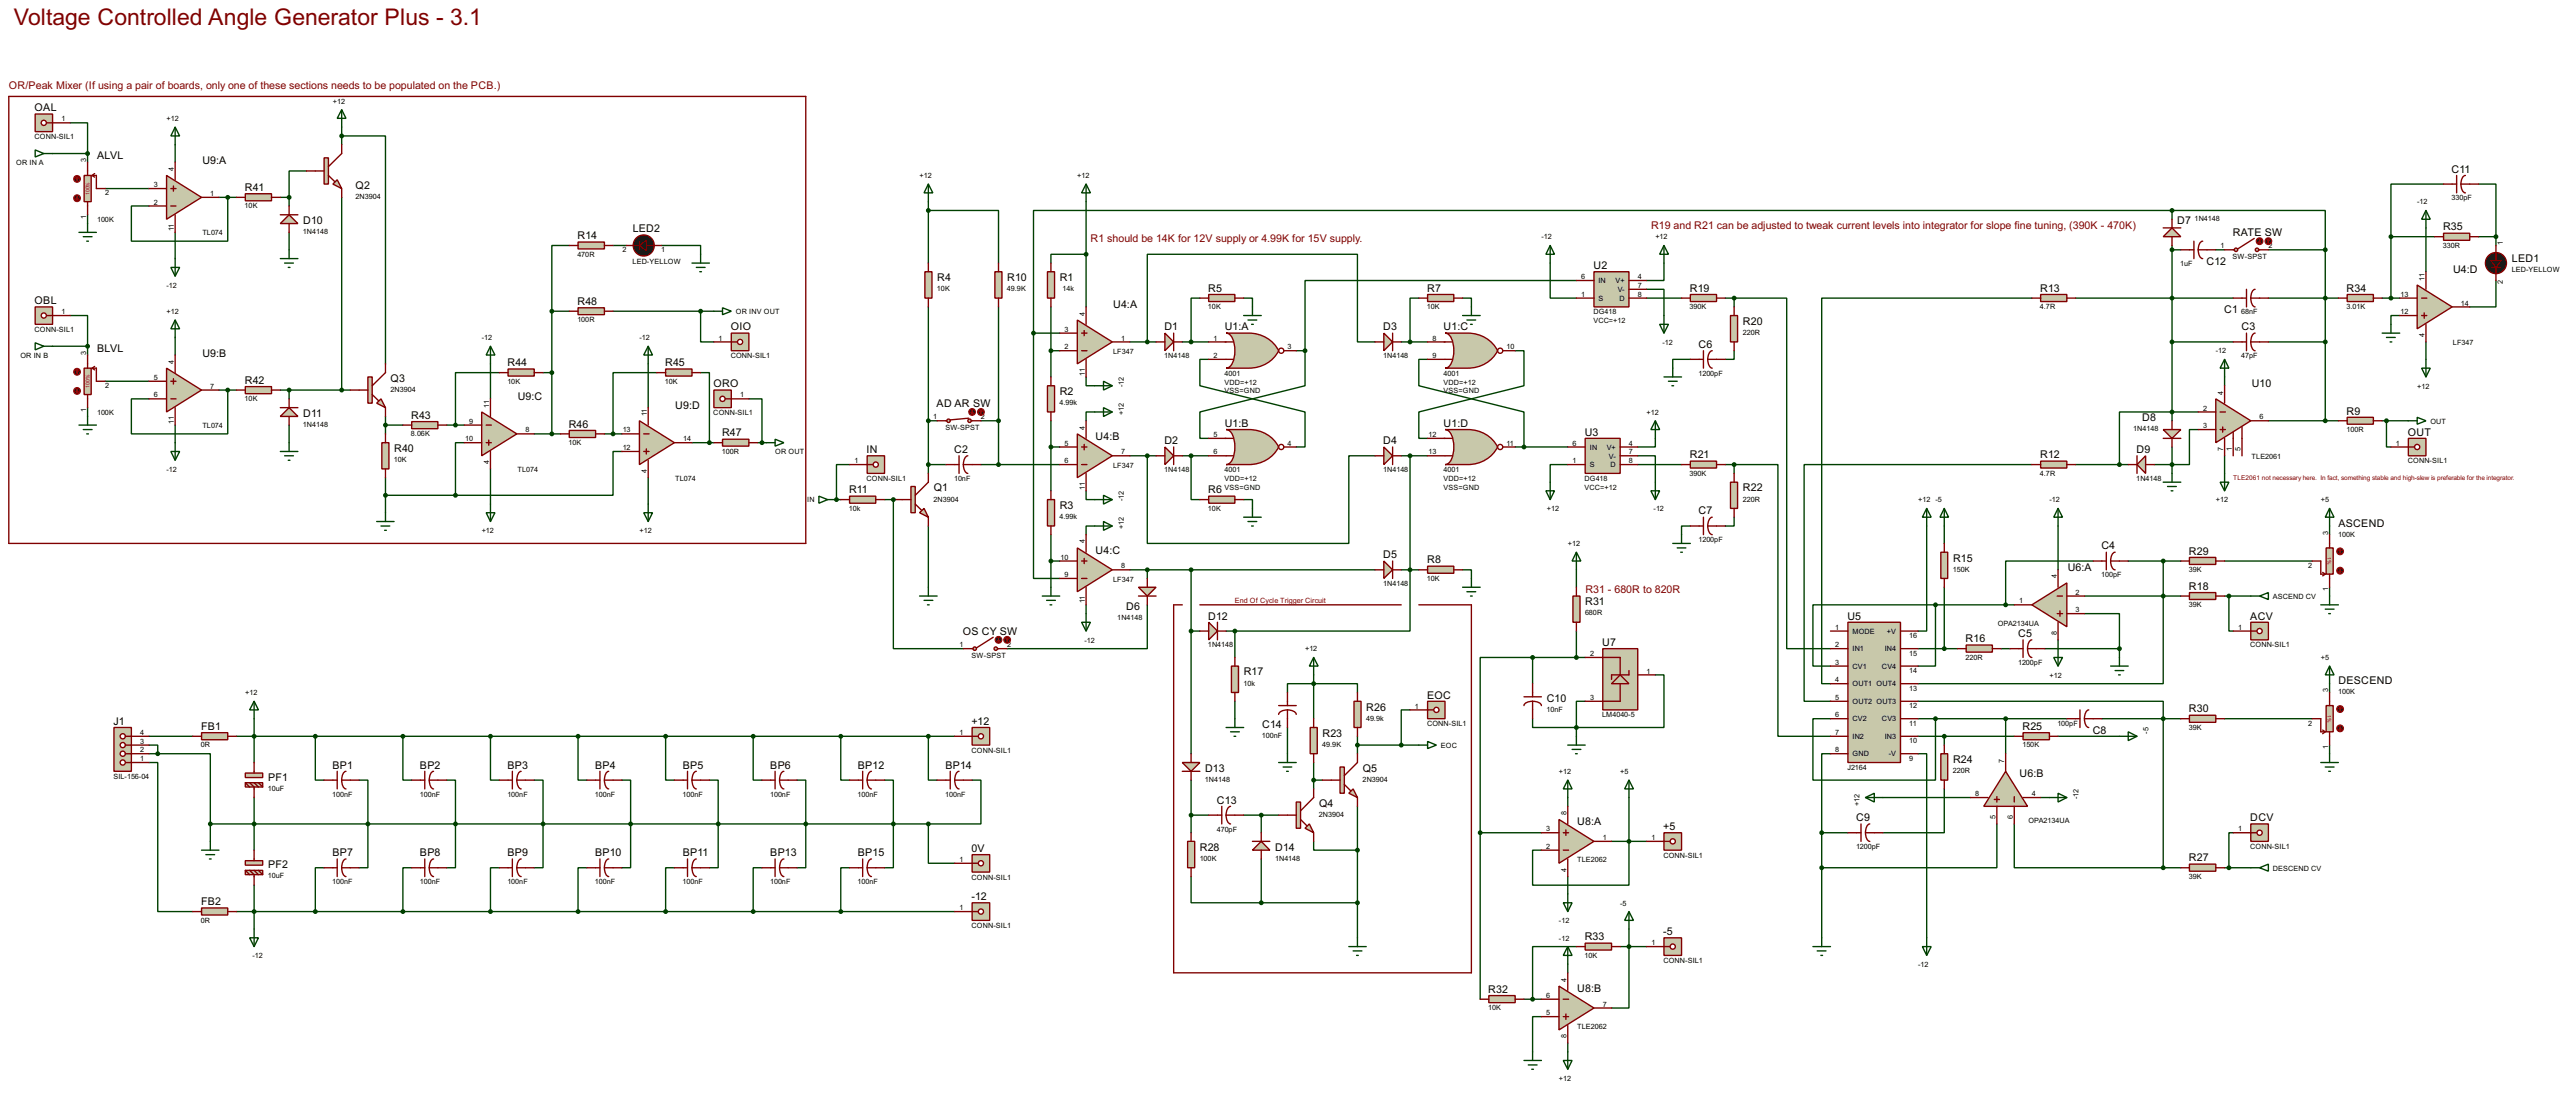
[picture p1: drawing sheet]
<svg xmlns="http://www.w3.org/2000/svg" width="747mm" height="320mm" viewBox="0 0 747 320" stroke-linecap="round" stroke-linejoin="round" font-family="sans-serif">
<defs><g id="words">
<text font-size="7.5" fill="#800000" x="4" y="7.4">Voltage Controlled Angle Generator Plus - 3.1</text>
<g font-size="3.5" fill="#800000">
<text x="2.6" y="25.8">OR/Peak Mixer (If using a pair of boards, only one of these sections needs to be populated on the PCB.)</text>
<text x="316.3" y="70.2">R1 should be 14K for 12V supply or 4.99K for 15V supply.</text>
<text x="478.9" y="66.4">R19 and R21 can be adjusted to tweak current levels into integrator for slope fine tuning, (390K - 470K)</text>
<text x="459.8" y="171.9">R31 - 680R to 820R</text>
</g>
<g font-size="3.5">
<text x="10.1" y="32.3">OAL</text>
<text x="28.2" y="46.2">ALVL</text>
<text x="58.7" y="47.5">U9:A</text>
<text x="711.1" y="50.1">C11</text>
<text x="71" y="55.4">R41</text>
<text x="103.2" y="54.8">Q2</text>
<text x="87.9" y="64.9">D10</text>
<text x="631.5" y="64.9">D7</text>
<text x="167.5" y="69.4">R14</text>
<text x="183.5" y="67.3">LED2</text>
<text x="647.6" y="68.3">RATE SW</text>
<text x="708.6" y="66.8">R35</text>
<text x="462.2" y="78">U2</text>
<text x="640" y="76.7">C12</text>
<text x="728.5" y="75.9">LED1</text>
<text x="271.8" y="81.5">R4</text>
<text x="292.1" y="81.5">R10</text>
<text x="307.4" y="81.5">R1</text>
<text x="711.5" y="79.3">U4:D</text>
<text x="10.1" y="88.2">OBL</text>
<text x="167.5" y="88.4">R48</text>
<text x="322.9" y="89.4">U4:A</text>
<text x="350.4" y="84.6">R5</text>
<text x="413.9" y="84.6">R7</text>
<text x="490.1" y="84.6">R19</text>
<text x="591.7" y="84.6">R13</text>
<text x="680.6" y="84.6">R34</text>
<text x="212" y="95.8">OIO</text>
<text x="337.7" y="95.8">D1</text>
<text x="355.2" y="95.8">U1:A</text>
<text x="401.2" y="95.8">D3</text>
<text x="418.7" y="95.8">U1:C</text>
<text x="505.5" y="94.2">R20</text>
<text x="645.1" y="90.7">C1</text>
<text x="650.1" y="95.8">C3</text>
<text x="492.7" y="100.9">C6</text>
<text x="28.2" y="102.1">BLVL</text>
<text x="58.7" y="103.4">U9:B</text>
<text x="147.2" y="106.2">R44</text>
<text x="192.9" y="106.2">R45</text>
<text x="71" y="111.3">R42</text>
<text x="113.3" y="110.7">Q3</text>
<text x="206.9" y="112.2">ORO</text>
<text x="653.1" y="112.2">U10</text>
<text x="150.2" y="116.1">U9:C</text>
<text x="195.9" y="118.6">U9:D</text>
<text x="271.7" y="117.8">AD AR SW</text>
<text x="307.4" y="114.5">R2</text>
<text x="87.9" y="120.9">D11</text>
<text x="119.3" y="121.4">R43</text>
<text x="165" y="124">R46</text>
<text x="355.2" y="123.7">U1:B</text>
<text x="418.7" y="123.7">U1:D</text>
<text x="621.3" y="122.1">D8</text>
<text x="680.6" y="120.2">R9</text>
<text x="114.3" y="131">R40</text>
<text x="209.4" y="126.5">R47</text>
<text x="251.4" y="131.3">IN</text>
<text x="276.8" y="131.3">C2</text>
<text x="317.8" y="127.5">U4:B</text>
<text x="337.7" y="128.8">D2</text>
<text x="401.2" y="128.8">D4</text>
<text x="459.6" y="126.3">U3</text>
<text x="619.7" y="131.3">D9</text>
<text x="698.4" y="126.3">OUT</text>
<text x="490.1" y="132.9">R21</text>
<text x="591.7" y="132.9">R12</text>
<text x="246.3" y="143">R11</text>
<text x="270.8" y="142.5">Q1</text>
<text x="350.4" y="143">R6</text>
<text x="505.5" y="142.5">R22</text>
<text x="307.4" y="147.5">R3</text>
<text x="492.7" y="149.1">C7</text>
<text x="678.2" y="152.6">ASCEND</text>
<text x="317.8" y="160.5">U4:C</text>
<text x="401.2" y="161.8">D5</text>
<text x="609.5" y="159.3">C4</text>
<text x="634.9" y="160.8">R29</text>
<text x="413.9" y="163.3">R8</text>
<text x="566.5" y="162.8">R15</text>
<text x="599.7" y="165.6">U6:A</text>
<text x="634.9" y="171">R18</text>
<text x="326.7" y="176.7">D6</text>
<text x="350.4" y="179.6">D12</text>
<text x="459.8" y="175.5">R31</text>
<text x="535.8" y="179.6">U5</text>
<text x="652.7" y="179.6">ACV</text>
<text x="279.3" y="183.9">OS CY SW</text>
<text x="585.4" y="184.7">C5</text>
<text x="464.7" y="187.2">U7</text>
<text x="570.1" y="186.2">R16</text>
<text x="360.7" y="195.8">R17</text>
<text x="413.9" y="202.5">EOC</text>
<text x="448.6" y="203.4">C10</text>
<text x="678.2" y="198.3">DESCEND</text>
<text x="396.3" y="206">R26</text>
<text x="634.9" y="206.5">R30</text>
<text x="32.9" y="210.1">J1</text>
<text x="58.3" y="211.6">FB1</text>
<text x="281.8" y="210.1">+12</text>
<text x="366.1" y="211">C14</text>
<text x="383.6" y="213.6">R23</text>
<text x="586.6" y="211.6">R25</text>
<text x="607" y="212.6">C8</text>
<text x="566.5" y="221.2">R24</text>
<text x="77.8" y="226.3">PF1</text>
<text x="96.4" y="222.8">BP1</text>
<text x="121.8" y="222.8">BP2</text>
<text x="147.2" y="222.8">BP3</text>
<text x="172.6" y="222.8">BP4</text>
<text x="198" y="222.8">BP5</text>
<text x="223.4" y="222.8">BP6</text>
<text x="248.8" y="222.8">BP12</text>
<text x="274.2" y="222.8">BP14</text>
<text x="349.5" y="223.7">D13</text>
<text x="395.3" y="223.7">Q5</text>
<text x="585.8" y="225.3">U6:B</text>
<text x="353" y="232.9">C13</text>
<text x="382.6" y="233.9">Q4</text>
<text x="457.5" y="239.3">U8:A</text>
<text x="538.4" y="238">C9</text>
<text x="652.7" y="238">DCV</text>
<text x="482.4" y="240.6">+5</text>
<text x="77.8" y="251.7">PF2</text>
<text x="96.4" y="248.2">BP7</text>
<text x="121.8" y="248.2">BP8</text>
<text x="147.2" y="248.2">BP9</text>
<text x="172.6" y="248.2">BP10</text>
<text x="198" y="248.2">BP11</text>
<text x="223.4" y="248.2">BP13</text>
<text x="248.8" y="248.2">BP15</text>
<text x="281.8" y="246.9">0V</text>
<text x="348" y="246.6">R28</text>
<text x="369.9" y="246.6">D14</text>
<text x="634.9" y="249.7">R27</text>
<text x="58.3" y="262.4">FB2</text>
<text x="281.8" y="260.9">-12</text>
<text x="459.6" y="272.6">R33</text>
<text x="482.4" y="271">-5</text>
<text x="431.7" y="287.8">R32</text>
<text x="457.5" y="287.5">U8:B</text>
</g>
<g font-size="2.4">
<text x="17.8" y="35.2">1</text>
<text x="48.3" y="35.1">+12</text>
<text x="96.6" y="30">+12</text>
<text x="10" y="40.3">CONN-SIL1</text>
<text x="4.7" y="47.8">OR IN A</text>
<text x="25" y="47" transform="rotate(-90 25 47)">3</text>
<text x="50.4" y="49.6" transform="rotate(-90 50.4 49.6)">4</text>
<text x="266.7" y="51.6">+12</text>
<text x="312.5" y="51.6">+12</text>
<text x="30.5" y="56.7">2</text>
<text x="44.6" y="54.3">3</text>
<text x="44.6" y="59.3">2</text>
<text x="61" y="56.8">1</text>
<text x="103.1" y="57.7">2N3904</text>
<text x="701.1" y="59.3">-12</text>
<text x="711" y="58.1">330pF</text>
<text x="25" y="63.4" transform="rotate(-90 25 63.4)">1</text>
<text x="28.2" y="64.5">100K</text>
<text x="71" y="60.4">10K</text>
<text x="636.5" y="64.1">1N4148</text>
<text x="50.4" y="67" transform="rotate(-90 50.4 67)">11</text>
<text x="58.7" y="68.3">TL074</text>
<text x="87.9" y="67.8">1N4148</text>
<text x="447.1" y="69.4">-12</text>
<text x="480.1" y="69.4">+12</text>
<text x="644.1" y="72">1</text>
<text x="657.9" y="72">2</text>
<text x="708.5" y="71.9">330R</text>
<text x="725.9" y="71.2" transform="rotate(-90 725.9 71.2)">1</text>
<text x="167.5" y="74.4">470R</text>
<text x="180.5" y="73.2">2</text>
<text x="183.5" y="76.4">LED-YELLOW</text>
<text x="191.8" y="73.2">1</text>
<text x="632.3" y="77.2">1uF</text>
<text x="647.5" y="75.1">SW-SPST</text>
<text x="48.3" y="83.4">-12</text>
<text x="458.6" y="80.9">6</text>
<text x="463.6" y="82.1">IN</text>
<text x="468.5" y="82.1">V+</text>
<text x="475" y="80.9">4</text>
<text x="475" y="83.5">7</text>
<text x="703.2" y="81.3" transform="rotate(-90 703.2 81.3)">11</text>
<text x="725.9" y="82.5" transform="rotate(-90 725.9 82.5)">2</text>
<text x="728.5" y="78.8">LED-YELLOW</text>
<text x="271.8" y="84.4">10K</text>
<text x="292.1" y="84.4">49.9K</text>
<text x="308.2" y="84.4">14k</text>
<text x="350.4" y="89.6">10K</text>
<text x="413.9" y="89.6">10K</text>
<text x="458.6" y="86">1</text>
<text x="463.6" y="87.2">S</text>
<text x="469.2" y="84.7">V-</text>
<text x="469.7" y="87.2">D</text>
<text x="475" y="86">8</text>
<text x="490.1" y="89.6">390K</text>
<text x="591.7" y="89.6">4.7R</text>
<text x="680.6" y="89.6">3.01K</text>
<text x="696.2" y="86">13</text>
<text x="713.8" y="88.5">14</text>
<text x="17.8" y="91">1</text>
<text x="48.3" y="91">+12</text>
<text x="167.5" y="93.4">100R</text>
<text x="213.4" y="91">OR INV OUT</text>
<text x="314.6" y="91.5" transform="rotate(-90 314.6 91.5)">4</text>
<text x="462.1" y="91.1">DG418</text>
<text x="462.1" y="93.7">VCC=+12</text>
<text x="650.1" y="91.1">68nF</text>
<text x="696.2" y="91">12</text>
<text x="10" y="96.2">CONN-SIL1</text>
<text x="139.7" y="98.6">-12</text>
<text x="185.5" y="98.6">-12</text>
<text x="208.4" y="98.7">1</text>
<text x="308.8" y="96.2">3</text>
<text x="308.8" y="101.2">2</text>
<text x="325.2" y="98.7">1</text>
<text x="352" y="98.7">1</text>
<text x="373.4" y="101.2">3</text>
<text x="415.5" y="98.7">8</text>
<text x="436.9" y="101.2">10</text>
<text x="482.2" y="99.9">-12</text>
<text x="505.5" y="97.1">220R</text>
<text x="703.2" y="97.7" transform="rotate(-90 703.2 97.7)">4</text>
<text x="711.4" y="100">LF347</text>
<text x="5.9" y="103.7">OR IN B</text>
<text x="25" y="102.9" transform="rotate(-90 25 102.9)">3</text>
<text x="50.4" y="105.5" transform="rotate(-90 50.4 105.5)">4</text>
<text x="211.9" y="103.8">CONN-SIL1</text>
<text x="322.8" y="102.6">LF347</text>
<text x="337.7" y="103.8">1N4148</text>
<text x="352" y="103.7">2</text>
<text x="401.2" y="103.8">1N4148</text>
<text x="415.5" y="103.7">9</text>
<text x="642.7" y="102.4">-12</text>
<text x="650.1" y="103.8">47pF</text>
<text x="30.5" y="112.5">2</text>
<text x="44.6" y="110.1">5</text>
<text x="61" y="112.7">7</text>
<text x="113.3" y="113.6">2N3904</text>
<text x="147.2" y="111.2">10K</text>
<text x="192.9" y="111.2">10K</text>
<text x="314.6" y="108.9" transform="rotate(-90 314.6 108.9)">11</text>
<text x="326" y="112.3" transform="rotate(-90 326 112.3)">-12</text>
<text x="355.2" y="108.9">4001</text>
<text x="355.2" y="111.5">VDD=+12</text>
<text x="418.7" y="108.9">4001</text>
<text x="418.7" y="111.5">VDD=+12</text>
<text x="492.6" y="108.9">1200pF</text>
<text x="701.1" y="112.6">+12</text>
<text x="25" y="119.3" transform="rotate(-90 25 119.3)">1</text>
<text x="44.6" y="115.2">6</text>
<text x="71" y="116.3">10K</text>
<text x="141.8" y="118.2" transform="rotate(-90 141.8 118.2)">11</text>
<text x="214.7" y="115.2">1</text>
<text x="307.3" y="117.4">4.99k</text>
<text x="355.2" y="114">VSS=GND</text>
<text x="418.7" y="114">VSS=GND</text>
<text x="639" y="119">2</text>
<text x="644.8" y="114.3" transform="rotate(-90 644.8 114.3)">4</text>
<text x="28.2" y="120.4">100K</text>
<text x="50.4" y="122.8" transform="rotate(-90 50.4 122.8)">11</text>
<text x="58.7" y="124.2">TL074</text>
<text x="87.9" y="123.8">1N4148</text>
<text x="136.1" y="122.8">9</text>
<text x="152.4" y="125.4">8</text>
<text x="180.6" y="125.4">13</text>
<text x="187.6" y="120.7" transform="rotate(-90 187.6 120.7)">11</text>
<text x="206.9" y="120.4">CONN-SIL1</text>
<text x="270.7" y="121.6">1</text>
<text x="274.2" y="124.7">SW-SPST</text>
<text x="284.5" y="121.6">2</text>
<text x="314.6" y="124.5" transform="rotate(-90 314.6 124.5)">4</text>
<text x="326" y="120.4" transform="rotate(-90 326 120.4)">+12</text>
<text x="477.6" y="120.2">+12</text>
<text x="618.7" y="125">1N4148</text>
<text x="639" y="124.1">3</text>
<text x="655.4" y="121.6">6</text>
<text x="680.6" y="125.2">100R</text>
<text x="704.9" y="122.8">OUT</text>
<text x="119.2" y="126.4">8.06K</text>
<text x="134.9" y="127.9">10</text>
<text x="164.9" y="129">10K</text>
<text x="180.6" y="130.5">12</text>
<text x="198.2" y="127.9">14</text>
<text x="209.4" y="131.5">100R</text>
<text x="224.8" y="131.7">OR OUT</text>
<text x="308.8" y="129.1">5</text>
<text x="325.2" y="131.7">7</text>
<text x="352" y="126.7">5</text>
<text x="352" y="131.7">6</text>
<text x="373.4" y="129.1">4</text>
<text x="414.3" y="126.7">12</text>
<text x="414.3" y="131.7">13</text>
<text x="436.9" y="129.1">11</text>
<text x="456.1" y="129.1">6</text>
<text x="461.1" y="130.4">IN</text>
<text x="466" y="130.4">V+</text>
<text x="472.5" y="129.1">4</text>
<text x="472.5" y="131.7">7</text>
<text x="644.8" y="130.7" transform="rotate(-90 644.8 130.7)">7</text>
<text x="647.3" y="130.7" transform="rotate(-90 647.3 130.7)">1</text>
<text x="649.8" y="130.7" transform="rotate(-90 649.8 130.7)">5</text>
<text x="694.9" y="129.1">1</text>
<text x="48.3" y="136.7">-12</text>
<text x="114.3" y="133.9">10K</text>
<text x="141.8" y="134.6" transform="rotate(-90 141.8 134.6)">4</text>
<text x="150.1" y="136.9">TL074</text>
<text x="187.6" y="137.1" transform="rotate(-90 187.6 137.1)">4</text>
<text x="247.8" y="134.3">1</text>
<text x="308.8" y="134.3">6</text>
<text x="322.8" y="135.6">LF347</text>
<text x="337.7" y="136.9">1N4148</text>
<text x="355.2" y="136.9">4001</text>
<text x="401.2" y="136.9">1N4148</text>
<text x="418.7" y="136.9">4001</text>
<text x="456.1" y="134.3">1</text>
<text x="461.1" y="135.5">S</text>
<text x="466.6" y="132.9">V-</text>
<text x="467.1" y="135.5">D</text>
<text x="472.5" y="134.3">8</text>
<text x="490.1" y="137.9">390K</text>
<text x="591.7" y="137.9">4.7R</text>
<text x="653" y="133.1">TLE2061</text>
<text x="698.3" y="134.3">CONN-SIL1</text>
<text x="195.8" y="139.4">TL074</text>
<text x="251.3" y="139.4">CONN-SIL1</text>
<text x="276.7" y="139.4">10nF</text>
<text x="314.6" y="141.9" transform="rotate(-90 314.6 141.9)">11</text>
<text x="355.2" y="139.4">VDD=+12</text>
<text x="355.2" y="142">VSS=GND</text>
<text x="418.7" y="139.4">VDD=+12</text>
<text x="418.7" y="142">VSS=GND</text>
<text x="459.6" y="139.4">DG418</text>
<text x="459.6" y="142">VCC=+12</text>
<text x="619.6" y="139.4">1N4148</text>
<text x="234.1" y="145.6">IN</text>
<text x="246.2" y="148.1">10k</text>
<text x="270.8" y="145.4">2N3904</text>
<text x="326" y="145.2" transform="rotate(-90 326 145.2)">-12</text>
<text x="350.4" y="148.1">10K</text>
<text x="448.6" y="148.2">+12</text>
<text x="479.6" y="148.2">-12</text>
<text x="505.5" y="145.4">220R</text>
<text x="556.3" y="145.6">+12 -5</text>
<text x="594.4" y="145.6">-12</text>
<text x="642.7" y="145.6">+12</text>
<text x="673.1" y="145.6">+5</text>
<text x="139.7" y="154.5">+12</text>
<text x="185.5" y="154.5">+12</text>
<text x="307.3" y="150.4">4.99k</text>
<text x="326" y="153.5" transform="rotate(-90 326 153.5)">+12</text>
<text x="675.3" y="155" transform="rotate(-90 675.3 155)">3</text>
<text x="678.2" y="155.5">100K</text>
<text x="314.6" y="157.5" transform="rotate(-90 314.6 157.5)">4</text>
<text x="454.7" y="158.3">+12</text>
<text x="492.6" y="157.2">1200pF</text>
<text x="307.6" y="162.2">10</text>
<text x="308.8" y="167.3">9</text>
<text x="325.2" y="164.8">8</text>
<text x="566.4" y="165.7">150K</text>
<text x="596.5" y="167.6" transform="rotate(-90 596.5 167.6)">4</text>
<text x="609.4" y="167.4">100pF</text>
<text x="634.8" y="165.8">39K</text>
<text x="669.5" y="164.6">2</text>
<text x="322.8" y="168.6">LF347</text>
<text x="401.2" y="169.9">1N4148</text>
<text x="413.9" y="168.4">10K</text>
<text x="602" y="172.4">2</text>
<text x="659.2" y="173.6">ASCEND CV</text>
<text x="675.3" y="171.3" transform="rotate(-90 675.3 171.3)">1</text>
<text x="314.6" y="174.9" transform="rotate(-90 314.6 174.9)">11</text>
<text x="324.1" y="179.7">1N4148</text>
<text x="459.7" y="178.4">680R</text>
<text x="585.6" y="174.9">1</text>
<text x="602" y="177.5">3</text>
<text x="634.8" y="176">39K</text>
<text x="532.3" y="182.5">1</text>
<text x="537.3" y="183.7">MODE</text>
<text x="547.3" y="183.7">+V</text>
<text x="553.8" y="184.9">16</text>
<text x="579.4" y="181.3">OPA2134UA</text>
<text x="596.5" y="184.1" transform="rotate(-90 596.5 184.1)">8</text>
<text x="649.1" y="182.5">1</text>
<text x="278.3" y="187.6">1</text>
<text x="281.8" y="190.7">SW-SPST</text>
<text x="292.1" y="187.6">2</text>
<text x="314.5" y="186.3">-12</text>
<text x="350.4" y="187.7">1N4148</text>
<text x="378.5" y="188.8">+12</text>
<text x="461.2" y="190.1">2</text>
<text x="532.3" y="187.6">2</text>
<text x="537.3" y="188.8">IN1</text>
<text x="546.6" y="188.8">IN4</text>
<text x="553.8" y="190">15</text>
<text x="570.1" y="191.2">220R</text>
<text x="652.6" y="187.7">CONN-SIL1</text>
<text x="673.1" y="191.4">+5</text>
<text x="477.6" y="195.2">1</text>
<text x="532.3" y="192.7">3</text>
<text x="532.3" y="197.8">4</text>
<text x="537.3" y="193.9">CV1</text>
<text x="545.8" y="193.9">CV4</text>
<text x="553.8" y="195.1">14</text>
<text x="585.3" y="192.8">1200pF</text>
<text x="594.4" y="196.4">+12</text>
<text x="71.2" y="201.5">+12</text>
<text x="360.7" y="198.7">10k</text>
<text x="461.2" y="202.8">3</text>
<text x="532.3" y="202.8">5</text>
<text x="537.3" y="199">OUT1 OUT4</text>
<text x="553.8" y="200.2">13</text>
<text x="675.2" y="200.7" transform="rotate(-90 675.2 200.7)">3</text>
<text x="678.2" y="201.2">100K</text>
<text x="396.2" y="208.8">49.9k</text>
<text x="410.4" y="205.4">1</text>
<text x="448.6" y="206.3">10nF</text>
<text x="464.7" y="208">LM4040-5</text>
<text x="532.3" y="207.9">6</text>
<text x="537.3" y="204.1">OUT2 OUT3</text>
<text x="537.3" y="209.1">CV2</text>
<text x="545.8" y="209.1">CV3</text>
<text x="553.8" y="205.3">12</text>
<text x="40.7" y="215.5">3</text>
<text x="40.7" y="213">4</text>
<text x="278.3" y="213">1</text>
<text x="366" y="213.9">100nF</text>
<text x="413.9" y="210.5">CONN-SIL1</text>
<text x="532.3" y="213">7</text>
<text x="537.3" y="214.2">IN2</text>
<text x="546.6" y="214.2">IN3</text>
<text x="553.8" y="210.3">11</text>
<text x="553.8" y="215.4">10</text>
<text x="596.7" y="210.5">100pF</text>
<text x="623.1" y="212.7" transform="rotate(-90 623.1 212.7)">-5</text>
<text x="634.8" y="211.6">39K</text>
<text x="669.5" y="210.3">2</text>
<text x="40.7" y="220.6">1</text>
<text x="40.7" y="218.1">2</text>
<text x="58.3" y="216.6">0R</text>
<text x="281.8" y="218.2">CONN-SIL1</text>
<text x="383.5" y="216.5">49.9K</text>
<text x="417.9" y="216.8">EOC</text>
<text x="532.3" y="218.1">8</text>
<text x="537.3" y="219.3">GND</text>
<text x="547.8" y="219.3">-V</text>
<text x="553.8" y="220.5">9</text>
<text x="581.3" y="221" transform="rotate(-90 581.3 221)">7</text>
<text x="586.6" y="216.6">150K</text>
<text x="675.3" y="217.1" transform="rotate(-90 675.3 217.1)">1</text>
<text x="32.9" y="225.8">SIL-156-04</text>
<text x="349.5" y="226.6">1N4148</text>
<text x="395.2" y="226.6">2N3904</text>
<text x="452.2" y="224.4">+12</text>
<text x="469.9" y="224.4">+5</text>
<text x="535.8" y="223.2">J2164</text>
<text x="566.4" y="224.1">220R</text>
<text x="77.7" y="229.2">10uF</text>
<text x="96.4" y="230.9">100nF</text>
<text x="121.8" y="230.9">100nF</text>
<text x="147.2" y="230.9">100nF</text>
<text x="172.6" y="230.9">100nF</text>
<text x="198" y="230.9">100nF</text>
<text x="223.4" y="230.9">100nF</text>
<text x="248.8" y="230.9">100nF</text>
<text x="274.2" y="230.9">100nF</text>
<text x="539.3" y="233.7" transform="rotate(-90 539.3 233.7)">+12</text>
<text x="572.9" y="230.8">8</text>
<text x="589.3" y="230.8">4</text>
<text x="602.8" y="231.6" transform="rotate(-90 602.8 231.6)">-12</text>
<text x="382.5" y="236.8">2N3904</text>
<text x="454.3" y="236.3" transform="rotate(-90 454.3 236.3)">8</text>
<text x="578.8" y="237.4" transform="rotate(-90 578.8 237.4)">5</text>
<text x="583.8" y="237.4" transform="rotate(-90 583.8 237.4)">6</text>
<text x="588.3" y="238.5">OPA2134UA</text>
<text x="352.9" y="241">470pF</text>
<text x="448.5" y="241">3</text>
<text x="464.9" y="243.5">1</text>
<text x="479" y="243.5">1</text>
<text x="649.1" y="241">1</text>
<text x="278.3" y="249.8">1</text>
<text x="348" y="249.5">100K</text>
<text x="369.8" y="249.5">1N4148</text>
<text x="448.5" y="246">2</text>
<text x="457.4" y="249.9">TLE2062</text>
<text x="482.4" y="248.6">CONN-SIL1</text>
<text x="538.3" y="246.1">1200pF</text>
<text x="652.6" y="246.1">CONN-SIL1</text>
<text x="77.7" y="254.6">10uF</text>
<text x="96.4" y="256.3">100nF</text>
<text x="121.8" y="256.3">100nF</text>
<text x="147.2" y="256.3">100nF</text>
<text x="172.6" y="256.3">100nF</text>
<text x="198" y="256.3">100nF</text>
<text x="223.4" y="256.3">100nF</text>
<text x="248.8" y="256.3">100nF</text>
<text x="281.8" y="255">CONN-SIL1</text>
<text x="454.3" y="252.7" transform="rotate(-90 454.3 252.7)">4</text>
<text x="634.8" y="254.7">39K</text>
<text x="659.2" y="252.3">DESCEND CV</text>
<text x="278.3" y="263.8">1</text>
<text x="469.9" y="262.5">-5</text>
<text x="58.3" y="267.4">0R</text>
<text x="281.8" y="269">CONN-SIL1</text>
<text x="452.2" y="267.6">-12</text>
<text x="452.2" y="272.6">-12</text>
<text x="479" y="274">1</text>
<text x="73.2" y="277.7">-12</text>
<text x="459.6" y="277.6">10K</text>
<text x="482.4" y="279.1">CONN-SIL1</text>
<text x="556.3" y="280.3">-12</text>
<text x="454.3" y="284.5" transform="rotate(-90 454.3 284.5)">4</text>
<text x="431.6" y="292.8">10K</text>
<text x="448.5" y="289.2">6</text>
<text x="464.9" y="291.8">7</text>
<text x="448.5" y="294.3">5</text>
<text x="457.4" y="298.2">TLE2062</text>
<text x="454.3" y="300.9" transform="rotate(-90 454.3 300.9)">8</text>
<text x="452.2" y="313.3">+12</text>
</g>
<text font-size="2.4" fill="#800000" x="358.2" y="174.8">End Of Cycle Trigger Circuit</text>
<text font-size="2.1" fill="#800000" x="647.7" y="139">TLE2061 not necessary here. In fact, something stable and high-slew is preferable for the integrator.</text>
<g font-size="1.7" fill="#c00000">
<text x="26" y="56.5" transform="rotate(-90 26 56.5)">100%</text>
<text x="26" y="112.3" transform="rotate(-90 26 112.3)">100%</text>
<text x="675.1" y="161.6" transform="rotate(90 675.1 161.6)">1%</text>
<text x="675.1" y="207.3" transform="rotate(90 675.1 207.3)">1%</text>
</g>
</g></defs>
<g fill="none" stroke="#004000" stroke-width=".4">
<path d="M99.1 39.4h12.7v66.1M99.1 36.9v5.1M30.5 54.7h12.7M50.8 42v5M63.5 57.2h5.1M66.1 57.2v12.7h-28v-10.2h5.1M81.3 57.2h2.6M83.9 57.2v2.5M88.9 49.6h-5v7.6M99.1 57.2v55.9M269.3 58.5v17.8M315 58.5v30.5"/>
<path d="M708.7 53.4h-15.2v15.2M718.9 53.4h5v15.2M25.4 62.3v2.5M50.8 67.4v7.6M83.9 67.4v5M269.3 61h20.3v15.3M315 73.7h-10.2v2.6M449.6 76.3v10.1h7.6M482.6 76.3v5h-5M630 61h-330.2v35.6M630 61h44.4v11.4M630 61v2.6"/>
<path d="M630 71.2v50.8M630 72.4h2.5M642.7 72.4h2.5M657.9 72.4h16.5M674.4 72.4v49.6M693.5 68.6v17.8M693.5 68.6h12.7M703.6 66.1v12.7M718.9 68.6h5M723.9 68.6v2.6M50.8 97.8v5.1M269.3 89v48.2"/>
<path d="M289.6 89v45.7M299.8 96.6v71.1h7.6M299.8 96.6h7.6M304.8 89v20.3M327.7 99.1h7.6M332.8 99.1v-25.4h60.9v25.4h5.1M342.9 99.1h7.7M348 86.4h-2.5v12.7M360.7 86.4h2.6v2.6M406.4 99.1h7.7M411.5 86.4h-2.5v12.7M424.2 86.4h2.6v2.6"/>
<path d="M457.2 81.3h-78.7v20.4M477.6 83.9h5v7.6M477.6 86.4h10.1M500.4 86.4h2.6M503 86.4h15.2v101.6h12.7M503 86.4v2.6M589.3 86.4h-60.9v111.8h2.5M602 86.4h45.7M630 99.1h17.7M657.9 99.1h16.5M657.9 86.4h20.3M690.9 86.4h5.1"/>
<path d="M696 91.5h-2.5v2.5M703.6 99.1v5.1M723.9 81.3v7.7h-7.6M25.4 118.2v2.5M30.5 110.5h12.7M63.5 113.1h5.1M66.1 113.1v12.7h-28v-10.2h5.1M81.3 113.1h20.3M83.9 113.1v2.5M142.3 105.5v10.1M144.8 108h-12.7v15.2M157.5 108h2.6v17.8"/>
<path d="M188 105.5v12.7M190.5 108h-12.7v17.8M203.2 108h2.6v20.3M304.8 101.7h2.6M315 109.3v2.5h2.5M317.5 119.4h-2.5v2.6M350.6 104.2h-2.6v7.6l30.5 7.6v10.2h-2.5M376 101.7h2.5M378.5 101.7v10.1l-30.5 7.6v7.7h2.6M414.1 104.2h-2.6v7.6l30.5 7.6v10.2M439.5 101.7h2.5v10.1l-30.5 7.6v7.7h2.6M490.3 104.2h-5.1v2.5"/>
<path d="M503 101.7v2.5h-2.6M637.6 119.4h-22.9v15.3M645.2 109.3v2.5M50.8 123.2v5.1M83.9 123.2v5.1M111.8 120.7v5.1M111.8 138.5v10.1M111.8 123.2h5.1M129.6 123.2h5.1M134.7 128.3h-2.6v15.3M142.3 135.9v10.2M155 125.8h7.6"/>
<path d="M175.3 125.8h5.1M180.4 130.9h-2.6v12.7h-45.7M188 138.5v7.6M200.7 128.3h6.4M269.3 134.7h5.1M269.3 122h2.5M284.5 134.7h22.9M284.5 122h5.1M304.8 129.6h2.6M304.8 122v20.3M327.7 132.1h7.6M332.8 132.1v25.4h58.4v-25.4h7.6"/>
<path d="M342.9 132.1h7.7M345.5 132.1v12.7h2.5M406.4 132.1h7.7M409 132.1v33.1M439.5 129.6h15.2M454.7 134.7h-5.1v5.1M475 132.1h5.1v7.7M475 134.7h12.7M480.1 127.1v2.5h-5.1M500.4 134.7h2.6M503 134.7h12.7v78.7h15.2M503 134.7v2.5"/>
<path d="M589.3 134.7h-66v68.6h7.6M602 134.7h15.3M630 129.6v7.6M637.6 124.5h-2.6v10.2h-10.1M645.2 132.1v5.1M657.9 122h20.3M111.8 143.6h20.3M256.6 144.8h2.5M269.3 152.5v17.7M304.8 155v15.2M315 142.3v2.5h2.5M317.5 152.5h-2.5v2.5"/>
<path d="M360.7 144.8h2.6v2.6M490.3 152.5h-2.6v2.5M503 149.9v2.6h-2.6M558.8 152.5v30.4h-2.5M563.9 152.5v5M596.9 152.5v12.7M675.7 152.5v2.5M304.8 162.6h2.6M315 175.3v2.6M327.7 165.2h5.1v2.5M332.8 175.3v12.7h-40.7M406.4 165.2h5.1"/>
<path d="M424.2 165.2h2.6v2.5M457.2 165.2v5M561.4 175.3h-35.6v17.8h5.1M561.4 175.3v17.8h-5.1M561.4 175.3h22.8M563.9 170.2v17.8M604.6 177.9h10.1v10.1M604.6 172.8h27.9M607.1 162.6h-25.4v12.7M617.3 162.6h15.2M627.4 162.6v35.6h-71.1M645.2 162.6h25.4"/>
<path d="M444.5 190.6h-15.2v50.8M444.5 190.6h15.3M444.5 190.6v7.6M457.2 182.9v7.7M480.1 195.6h2.5v15.3h-25.4M556.3 188h11.4M580.4 188h2.6M593.1 188h21.6M596.9 185.5v2.5M614.7 188v2.6M675.7 198.2v2.5M43.2 216h2.6v2.5"/>
<path d="M43.2 213.4h12.7M43.2 218.5h2.6M45.8 218.5h15.2v20.3M68.6 213.4h175.3v12.7h2.5M73.7 208.3v12.7M91.5 213.4v12.7h2.5M116.9 213.4v12.7h2.5M142.3 213.4v12.7h2.5M167.7 213.4v12.7h2.5M193.1 213.4v12.7h2.5M218.5 213.4v12.7h2.5M444.5 208.3v2.6h12.7"/>
<path d="M457.2 210.9v2.5M459.8 203.3h-2.6v7.6M530.9 218.5h-2.5v22.9M530.9 208.3h-5.1v17.8h35.6v-17.8M556.3 218.5h2.5v53.3M556.3 203.3h71.1v48.2M556.3 213.4h27.9M556.3 208.3h43.2M563.9 213.4v2.6M581.7 208.3v10.2M596.9 213.4h17.8M609.6 208.3h22.9"/>
<path d="M645.2 208.3h25.4M43.2 221h2.6v43.2h10.1M61 238.8h198.1M61 238.8v5.1M73.7 231.2v15.2M104.2 226.1h2.5v25.4h-2.5M129.6 226.1h2.5v25.4h-2.5M155 226.1h2.5v25.4h-2.5M180.4 226.1h2.5v25.4h-2.5M205.8 226.1h2.5v25.4h-2.5M231.2 226.1h2.5v25.4h-2.5M256.6 226.1h2.5v12.7"/>
<path d="M259.1 238.8v12.7h-2.5M454.7 231.2v2.5M472.5 231.2v12.7M546.1 231.2h25.4M563.9 228.7v12.7h-17.8M579.2 238.8v12.7h-50.8M584.2 238.8v12.7h43.2M591.9 231.2h2.5M73.7 256.6v12.7M94 251.5h-2.5v12.7M119.4 251.5h-2.5v12.7M144.8 251.5h-2.5v12.7"/>
<path d="M170.2 251.5h-2.5v12.7M195.6 251.5h-2.5v12.7M221 251.5h-2.5v12.7h-149.9M429.3 241.4h17.8M429.3 241.4v48.2M454.7 254.1v5M467.4 243.9h5.1M472.5 243.9v12.7h-28v-10.2h2.6M528.4 241.4v30.4M528.4 241.4h7.6M627.4 251.5h5.1M454.7 279.5v2.5"/>
<path d="M457.2 274.4h-12.7v15.2M469.9 274.4h2.6M472.5 274.4v17.8h-5.1M472.5 269.3v5.1M442 289.6h5.1M447.1 294.7h-2.6v10.2M454.7 302.3v2.6"/>
</g>
<circle cx="259.1" cy="144.8" r=".2" fill="#004000"/>
<path d="M165.1 71.2h-5v19M177.8 71.2h3.9M191.8 71.2h11.4v2.5M160.1 90.2h5M160.1 90.2v17.8M242.6 144.8h1.3M259.1 144.8v43.2h20.3" fill="none" stroke="#004000" stroke-width=".4"/>
<circle cx="242.6" cy="144.8" r=".2" fill="#004000"/>
<g fill="none" stroke="#004000" stroke-width=".4">
<path d="M20.4 35.6h5v8.9M15.3 44.5h10.1M25.4 44.5v2.5M20.4 91.5h5v8.9M177.8 90.2h29.3M203.2 90.2v8.9h3.9M15.3 100.4h10.1M25.4 100.4v2.5M217.2 115.6h3.8v12.7M219.8 128.3h2.5M246.4 134.7h-3.8v10.1M690.9 122h7.6"/>
<path d="M692.2 122v7.6h1.3M332.8 165.2h66M345.5 165.2v53.3M409 165.2v17.7h-50.8M645.2 172.8h7.6M646.5 172.8v10.1h1.2M675.7 170.2v2.6M345.5 182.9h2.5M355.6 182.9h2.6M358.2 182.9v7.7M381 195.6v12.7M243.9 213.4h33"/>
<path d="M269.3 213.4v12.7h2.5M358.2 203.3v5M373.4 200.7v-2.5h20.3v2.5M373.4 210.9v7.6M393.7 213.4v5.1M393.7 216h17.8M409 205.8h-2.6v10.2M675.7 216v2.5M259.1 238.8h10.2M269.3 238.8v11.4h7.6M282 226.1h2.5v12.7h-15.2M345.5 236.3h5.1"/>
<path d="M345.5 226.1v15.3M360.7 236.3h10.2M365.8 236.3v5.1M381 226.1h2.6M381 221v7.7M393.7 233.7v38.1M246.4 251.5h-2.5v12.7M345.5 254.1v7.6h20.3M365.8 249v12.7M381 243.9v2.5h12.7M472.5 243.9h5.1M645.2 251.5h7.6"/>
<path d="M647.7 241.4h-1.2v10.1M218.5 264.2h58.4M365.8 261.7h27.9M472.5 274.4h5.1"/>
</g>
<path d="M303.8 78.8h2.1v7.6h-2.1z" fill="#c8c8aa" stroke="#800000" stroke-width=".4"/>
<path d="M304.8 76.3v2.5M304.8 86.4v2.6" fill="none" stroke="#800000" stroke-width=".4"/>
<path d="M303.8 111.8h2.1v7.6h-2.1z" fill="#c8c8aa" stroke="#800000" stroke-width=".4"/>
<path d="M304.8 109.3v2.5M304.8 119.4v2.6" fill="none" stroke="#800000" stroke-width=".4"/>
<path d="M303.8 144.8h2.1v7.7h-2.1z" fill="#c8c8aa" stroke="#800000" stroke-width=".4"/>
<path d="M304.8 142.3v2.5M304.8 152.5v2.5" fill="none" stroke="#800000" stroke-width=".4"/>
<path d="M315 53.4l1.3 2.5h-2.6zM315 53.4v5.1M302.3 172.8h5.1M303.6 174h2.5M304.6 175.3h.5M304.8 170.2v2.6" fill="none" stroke="#004000" stroke-width=".4"/>
<path d="M266.7 148.6l1.3-1.2 1.3 2.5z" fill="#c8c8aa" stroke="#800000" stroke-width=".4"/>
<path d="M264.2 141h1.3v7.6h-1.3z" fill="#c8c8aa" stroke="#800000" stroke-width=".4"/>
<path d="M269.3 137.2v2.6l-3.8 3.8M259.1 144.8h5.1M265.5 146.1l1.8 1.8M269.3 149.9v2.6" fill="none" stroke="#800000" stroke-width=".4"/>
<path d="M266.7 172.8h5.1M268 174h2.6M269 175.3h.5M269.3 170.2v2.6" fill="none" stroke="#004000" stroke-width=".4"/>
<path d="M268.3 78.8h2v7.6h-2z" fill="#c8c8aa" stroke="#800000" stroke-width=".4"/>
<path d="M269.3 76.3v2.5M269.3 86.4v2.6" fill="none" stroke="#800000" stroke-width=".4"/>
<path d="M269.3 53.4l1.3 2.5h-2.6zM269.3 53.4v5.1" fill="none" stroke="#004000" stroke-width=".4"/>
<path d="M337.9 96.6l2.5 2.5-2.5 2.6z" fill="#c8c8aa" stroke="#800000" stroke-width=".4"/>
<path d="M335.3 99.1h2.6M340.4 96.6v5.1M340.4 99.1h2.5" fill="none" stroke="#800000" stroke-width=".4"/>
<path d="M337.9 129.6l2.5 2.5-2.5 2.6z" fill="#c8c8aa" stroke="#800000" stroke-width=".4"/>
<path d="M335.3 132.1h2.6M340.4 129.6v5.1M340.4 132.1h2.5" fill="none" stroke="#800000" stroke-width=".4"/>
<path d="M350.6 85.4h7.6v2h-7.6z" fill="#c8c8aa" stroke="#800000" stroke-width=".4"/>
<path d="M348 86.4h2.6M358.2 86.4h2.5" fill="none" stroke="#800000" stroke-width=".4"/>
<path d="M350.6 143.8h7.6v2.1h-7.6z" fill="#c8c8aa" stroke="#800000" stroke-width=".4"/>
<path d="M348 144.8h2.6M358.2 144.8h2.5" fill="none" stroke="#800000" stroke-width=".4"/>
<path d="M360.7 91.5h5.1M362 92.8h2.5M363 94h.5M363.3 89v2.5M360.7 149.9h5.1M362 151.2h2.5M363 152.5h.5M363.3 147.4v2.5" fill="none" stroke="#004000" stroke-width=".4"/>
<path d="M355.6 96.6h6.6a9.5 9.5 0 0 1 8.7 5.1 9.5 9.5 0 0 1-8.7 5h-6.6a3.2 3.2 0 0 0 2.4-3.1 7.8 7.8 0 0 0-1.3-6.6z" fill-rule="evenodd" fill="#c8c8aa" stroke="#800000" stroke-width=".4"/>
<g fill="none" stroke="#800000" stroke-width=".4">
<path d="M350.6 99.1h7.1M350.6 104.2h7.1M372.4 101.7h3.6"/>
<circle cx="371.6" cy="101.7" r=".75"/>
</g>
<path d="M355.6 124.5h6.6a9.5 9.5 0 0 1 8.7 5.1 9.5 9.5 0 0 1-8.7 5.1h-6.6a3.2 3.2 0 0 0 2.4-3.2 7.7 7.7 0 0 0-1.3-6.6z" fill-rule="evenodd" fill="#c8c8aa" stroke="#800000" stroke-width=".4"/>
<g fill="none" stroke="#800000" stroke-width=".4">
<path d="M350.6 127.1h7.1M350.6 132.1h7.1M372.4 129.6h3.6"/>
<circle cx="371.6" cy="129.6" r=".75"/>
</g>
<g fill="#004000" stroke="#004000" stroke-width=".4">
<circle cx="345.4" cy="132.1" r=".5"/>
<circle cx="345.4" cy="99.1" r=".5"/>
</g>
<path d="M401.4 96.6l2.5 2.5-2.5 2.6z" fill="#c8c8aa" stroke="#800000" stroke-width=".4"/>
<path d="M398.8 99.1h2.6M403.9 96.6v5.1M403.9 99.1h2.5" fill="none" stroke="#800000" stroke-width=".4"/>
<path d="M401.4 129.6l2.5 2.5-2.5 2.6z" fill="#c8c8aa" stroke="#800000" stroke-width=".4"/>
<path d="M398.8 132.1h2.6M403.9 129.6v5.1M403.9 132.1h2.5" fill="none" stroke="#800000" stroke-width=".4"/>
<path d="M414.1 85.4h7.6v2h-7.6z" fill="#c8c8aa" stroke="#800000" stroke-width=".4"/>
<path d="M411.5 86.4h2.6M421.7 86.4h2.5" fill="none" stroke="#800000" stroke-width=".4"/>
<path d="M414.1 164.1h7.6v2.1h-7.6z" fill="#c8c8aa" stroke="#800000" stroke-width=".4"/>
<path d="M411.5 165.2h2.6M421.7 165.2h2.5" fill="none" stroke="#800000" stroke-width=".4"/>
<path d="M424.2 91.5h5.1M425.5 92.8h2.5M426.5 94h.5M426.8 89v2.5M424.2 170.2h5.1M425.5 171.5h2.5M426.5 172.8h.5M426.8 167.7v2.5" fill="none" stroke="#004000" stroke-width=".4"/>
<path d="M419.1 96.6h6.6a9.5 9.5 0 0 1 8.7 5.1 9.5 9.5 0 0 1-8.7 5h-6.6a3.2 3.2 0 0 0 2.4-3.1 7.8 7.8 0 0 0-1.3-6.6z" fill-rule="evenodd" fill="#c8c8aa" stroke="#800000" stroke-width=".4"/>
<g fill="none" stroke="#800000" stroke-width=".4">
<path d="M414.1 99.1h7.1M414.1 104.2h7.1M435.9 101.7h3.6"/>
<circle cx="435.1" cy="101.7" r=".75"/>
</g>
<path d="M419.1 124.5h6.6a9.5 9.5 0 0 1 8.7 5.1 9.5 9.5 0 0 1-8.7 5.1h-6.6a3.2 3.2 0 0 0 2.4-3.2 7.7 7.7 0 0 0-1.3-6.6z" fill-rule="evenodd" fill="#c8c8aa" stroke="#800000" stroke-width=".4"/>
<g fill="none" stroke="#800000" stroke-width=".4">
<path d="M414.1 127.1h7.1M414.1 132.1h7.1M435.9 129.6h3.6"/>
<circle cx="435.1" cy="129.6" r=".75"/>
</g>
<g fill="#004000" stroke="#004000" stroke-width=".4">
<circle cx="408.9" cy="132.1" r=".5"/>
<circle cx="408.9" cy="99.1" r=".5"/>
</g>
<path d="M401.4 162.6l2.5 2.6-2.5 2.5z" fill="#c8c8aa" stroke="#800000" stroke-width=".4"/>
<path d="M398.8 165.2h2.6M403.9 162.6v5.1M403.9 165.2h2.5" fill="none" stroke="#800000" stroke-width=".4"/>
<path d="M462.3 78.8h10.2v10.2h-10.2z" fill="#c8c8aa" stroke="#800000" stroke-width=".4"/>
<path d="M457.2 86.4h5.1M457.2 81.3h5.1M472.5 86.4h5.1M472.5 81.3h5.1M472.5 83.9h5.1" fill="none" stroke="#800000" stroke-width=".4"/>
<path d="M459.8 127.1h10.1v10.1h-10.1z" fill="#c8c8aa" stroke="#800000" stroke-width=".4"/>
<path d="M647.7 86.4h3.9M651.6 83.9v5.1M652.8 86.4l.2 1.2a1.5 1.5 0 0 0 1.1 1.4M652.8 86.4h5.1M654.1 83.9a2.31 2.31 0 0 0-1.3 2.5M454.7 134.7h5.1M454.7 129.6h5.1M469.9 134.7h5.1M469.9 129.6h5.1M469.9 132.1h5.1" fill="none" stroke="#800000" stroke-width=".4"/>
<g fill="none" stroke="#004000" stroke-width=".4">
<path d="M449.6 71.2l1.3 2.5h-2.5zM449.6 71.2v5.1M482.6 71.2l1.3 2.5h-2.5zM482.6 71.2v5.1M481.4 94h2.5l-1.3 2.6zM482.6 91.5v5.1M449.6 139.8v5M480.1 122l1.3 2.5h-2.6zM480.1 122v5.1M480.1 139.8v5M448.4 142.3h2.5l-1.3 2.5zM478.8 142.3h2.6l-1.3 2.5z"/>
<path d="M315 177.9v5M313.7 180.4h2.6l-1.3 2.5z"/>
</g>
<g fill="#004000" stroke="#004000" stroke-width=".4">
<circle cx="332.7" cy="99.1" r=".5"/>
<circle cx="332.7" cy="132.1" r=".5"/>
<circle cx="378.5" cy="101.7" r=".5"/>
<circle cx="442" cy="129.6" r=".5"/>
</g>
<path d="M330.2 170.2h5.1l-2.5 2.6z" fill="#c8c8aa" stroke="#800000" stroke-width=".4"/>
<path d="M330.2 172.8h5.1M332.8 167.7v2.5M332.8 172.8v2.5" fill="none" stroke="#800000" stroke-width=".4"/>
<path d="M630 66.1l2.5 2.5h-5.1z" fill="#c8c8aa" stroke="#800000" stroke-width=".4"/>
<path d="M627.4 66.1h5.1M630 63.6v2.5M630 68.6v2.6" fill="none" stroke="#800000" stroke-width=".4"/>
<path d="M680.8 121h7.6v2h-7.6z" fill="#c8c8aa" stroke="#800000" stroke-width=".4"/>
<path d="M274.4 134.7h3.8M278.2 132.1v5.1M279.4 134.7l.2 1.2a1.55 1.55 0 0 0 1.1 1.3M279.4 134.7h5.1M280.7 132.1a2.37 2.37 0 0 0-1.3 2.6M678.2 122h2.6M688.4 122h2.5" fill="none" stroke="#800000" stroke-width=".4"/>
<path d="M698.5 122h2.6M701.1 121l2.5 1-2.5 1z" fill="none" stroke="#004000" stroke-width=".4"/>
<circle cx="269.2" cy="134.7" r=".5" fill="#004000" stroke="#004000" stroke-width=".4"/>
<g fill="#c8c8aa" stroke="#800000" stroke-width=".4">
<circle cx="281.2" cy="122" r=".5"/>
<circle cx="275.1" cy="122" r=".5"/>
</g>
<path d="M271.8 122h2.8M281 121.2l-5.4 .5M281.7 122h2.8" fill="none" stroke="#800000" stroke-width=".4"/>
<circle cx="281.9" cy="119.4" r="1" fill="#400000" stroke="#f00" stroke-width=".29"/>
<path d="M281.7 119.7l.3 .2M282 118.9v1M282.2 119.7l-.2 .2" fill="none" stroke="#f00" stroke-width=".29"/>
<circle cx="284.5" cy="119.4" r="1" fill="#400000" stroke="#f00" stroke-width=".29"/>
<path d="M284.5 118.9l-.2 .3M284.5 118.9l.3 .3M284.5 118.9v1" fill="none" stroke="#f00" stroke-width=".29"/>
<circle cx="269.2" cy="122" r=".5" fill="#004000" stroke="#004000" stroke-width=".4"/>
<path d="M288.6 78.8h2v7.6h-2z" fill="#c8c8aa" stroke="#800000" stroke-width=".4"/>
<path d="M289.6 76.3v2.5M289.6 86.4v2.6" fill="none" stroke="#800000" stroke-width=".4"/>
<circle cx="289.6" cy="122" r=".5" fill="#004000" stroke="#004000" stroke-width=".4"/>
<path d="M237.5 143.8l2.6 1-2.6 1.1zM240.1 144.8h2.5" fill="none" stroke="#004000" stroke-width=".4"/>
<g fill="#c8c8aa" stroke="#800000" stroke-width=".4">
<circle cx="288.8" cy="188" r=".5"/>
<circle cx="282.7" cy="188" r=".5"/>
</g>
<path d="M279.4 188h2.8M288.1 184.7l-4.8 3.1M289.4 188h2.7" fill="none" stroke="#800000" stroke-width=".4"/>
<circle cx="289.6" cy="185.5" r="1" fill="#400000" stroke="#f00" stroke-width=".29"/>
<path d="M289.4 185.7l.2 .3M289.6 185v1M289.9 185.7l-.3 .3" fill="none" stroke="#f00" stroke-width=".29"/>
<circle cx="292.1" cy="185.5" r="1" fill="#400000" stroke="#f00" stroke-width=".29"/>
<path d="M292.1 185l-.2 .2M292.1 185l.3 .2M292.1 185v1" fill="none" stroke="#f00" stroke-width=".29"/>
<path d="M246.4 143.8h7.6v2.1h-7.6z" fill="#c8c8aa" stroke="#800000" stroke-width=".4"/>
<path d="M647.7 99.1h3.9M651.6 96.6v5.1M652.8 99.1l.2 1.2a1.5 1.5 0 0 0 1.1 1.4M652.8 99.1h5.1M654.1 96.6a2.31 2.31 0 0 0-1.3 2.5M243.9 144.8h2.5M254 144.8h2.6" fill="none" stroke="#800000" stroke-width=".4"/>
<path d="M317.5 119.4h5.1M317.5 111.8h5.1M320.1 118.2l2.5 1.2-2.5 1.3zM320.1 110.5l2.5 1.3-2.5 1.3zM645.2 104.2l1.3 2.5h-2.6zM645.2 104.2v5.1M643.9 139.8h2.6l-1.3 2.5zM645.2 137.2v5.1M317.5 144.8h5.1M317.5 152.5h5.1M320.1 143.6l2.5 1.2-2.5 1.3zM320.1 151.2l2.5 1.3-2.5 1.2z" fill="none" stroke="#004000" stroke-width=".4"/>
<path d="M627.4 124.5h5.1l-2.5 2.6z" fill="#c8c8aa" stroke="#800000" stroke-width=".4"/>
<path d="M627.4 127.1h5.1M630 122v2.5M630 127.1v2.5" fill="none" stroke="#800000" stroke-width=".4"/>
<path d="M622.3 132.1v5.1l-2.5-2.5z" fill="#c8c8aa" stroke="#800000" stroke-width=".4"/>
<g fill="none" stroke="#800000" stroke-width=".4">
<path d="M617.3 134.7h2.5M619.8 132.1v5.1M622.3 134.7h2.6M94 226.1h3.8M97.8 223.6v5.1M99.1 226.1l.2 1.2a1.5 1.5 0 0 0 1.1 1.4M99.1 226.1h5.1M100.4 223.6a2.31 2.31 0 0 0-1.3 2.5M119.4 226.1h3.8M123.2 223.6v5.1M124.5 226.1l.2 1.2a1.5 1.5 0 0 0 1.1 1.4M124.5 226.1h5.1"/>
<path d="M125.8 223.6a2.31 2.31 0 0 0-1.3 2.5M144.8 226.1h3.8M148.6 223.6v5.1M149.9 226.1l.2 1.2a1.5 1.5 0 0 0 1.1 1.4M149.9 226.1h5.1M151.2 223.6a2.31 2.31 0 0 0-1.3 2.5M170.2 226.1h3.8M174 223.6v5.1M175.3 226.1l.2 1.2a1.5 1.5 0 0 0 1.1 1.4M175.3 226.1h5.1M176.6 223.6a2.31 2.31 0 0 0-1.3 2.5M94 251.5h3.8"/>
<path d="M97.8 249v5.1M99.1 251.5l.2 1.2a1.5 1.5 0 0 0 1.1 1.4M99.1 251.5h5.1M100.4 249a2.31 2.31 0 0 0-1.3 2.5M119.4 251.5h3.8M123.2 249v5.1M124.5 251.5l.2 1.2a1.5 1.5 0 0 0 1.1 1.4M124.5 251.5h5.1M125.8 249a2.31 2.31 0 0 0-1.3 2.5"/>
</g>
<path d="M627.4 139.8h5.1M630 137.2v2.6M628.7 141h2.5M629.7 142.3h.5" fill="none" stroke="#004000" stroke-width=".4"/>
<g fill="#004000" stroke="#004000" stroke-width=".4">
<circle cx="116.8" cy="213.4" r=".5"/>
<circle cx="142.2" cy="213.4" r=".5"/>
<circle cx="132.1" cy="238.8" r=".5"/>
<circle cx="157.5" cy="238.8" r=".5"/>
<circle cx="106.7" cy="238.8" r=".5"/>
</g>
<g fill="#c8c8aa" stroke="#800000" stroke-width=".4">
<path d="M71.2 224.1h5v1.3h-5z"/>
<path d="M71.2 226.9h5v1.2h-5z"/>
</g>
<path d="M71.2 226.9l1.2 1.2M72.4 226.9l1.3 1.2v3.1M73.7 221v3.1M73.7 226.9l1.3 1.2M75 226.9l1.2 1.2" fill="none" stroke="#800000" stroke-width=".4"/>
<g fill="#c8c8aa" stroke="#800000" stroke-width=".4">
<path d="M71.2 249.5h5v1.3h-5z"/>
<path d="M71.2 252.3h5v1.2h-5z"/>
</g>
<path d="M71.2 252.3l1.2 1.2M72.4 252.3l1.3 1.2v3.1M73.7 246.4v3.1M73.7 252.3l1.3 1.2M75 252.3l1.2 1.2" fill="none" stroke="#800000" stroke-width=".4"/>
<g fill="#004000" stroke="#004000" stroke-width=".4">
<circle cx="91.4" cy="213.4" r=".5"/>
<circle cx="73.7" cy="238.8" r=".5"/>
<circle cx="91.4" cy="264.2" r=".5"/>
<circle cx="73.7" cy="264.2" r=".5"/>
<circle cx="73.7" cy="213.4" r=".5"/>
</g>
<path d="M73.7 203.3l1.3 2.5h-2.6zM73.7 203.3v5M58.5 246.4h5M59.7 247.7h2.6M60.8 249h.5M61 243.9v2.5M72.4 271.8h2.6l-1.3 2.6zM73.7 269.3v5.1" fill="none" stroke="#004000" stroke-width=".4"/>
<path d="M312.5 92.8l10.1 6.3-10.1 6.4z" fill="#c8c8aa" stroke="#800000" stroke-width=".4"/>
<path d="M307.4 96.6h5.1M313.7 96.6h1.6M314.5 95.8v1.5M315 89v5M322.6 99.1h5.1M307.4 101.7h5.1M313.7 101.7h1.6M315 104.2v5.1" fill="none" stroke="#800000" stroke-width=".4"/>
<g fill="#004000" stroke="#004000" stroke-width=".4">
<circle cx="304.8" cy="101.7" r=".5"/>
<circle cx="315" cy="73.7" r=".5"/>
</g>
<path d="M312.5 125.8l10.1 6.3-10.1 6.4z" fill="#c8c8aa" stroke="#800000" stroke-width=".4"/>
<path d="M307.4 134.7h5.1M307.4 129.6h5.1M313.7 134.7h1.6M313.7 129.6h1.6M314.5 128.8v1.6M315 122v5.1M315 137.2v5.1M322.6 132.1h5.1" fill="none" stroke="#800000" stroke-width=".4"/>
<g fill="#004000" stroke="#004000" stroke-width=".4">
<circle cx="304.8" cy="129.6" r=".5"/>
<circle cx="289.6" cy="134.7" r=".5"/>
</g>
<path d="M312.5 158.8l10.1 6.4-10.1 6.3z" fill="#c8c8aa" stroke="#800000" stroke-width=".4"/>
<g fill="none" stroke="#800000" stroke-width=".4">
<path d="M315 155v5.1M307.4 167.7h5.1M307.4 162.6h5.1M313.7 167.7h1.6M313.7 162.6h1.6M314.5 161.9v1.5M315 170.2v5.1M322.6 165.2h5.1M195.6 226.1h3.8M199.4 223.6v5.1M200.7 226.1l.2 1.2a1.5 1.5 0 0 0 1.1 1.4M200.7 226.1h5.1"/>
<path d="M202 223.6a2.31 2.31 0 0 0-1.3 2.5"/>
</g>
<g fill="#004000" stroke="#004000" stroke-width=".4">
<circle cx="304.8" cy="162.6" r=".5"/>
<circle cx="299.7" cy="96.6" r=".5"/>
<circle cx="332.7" cy="165.2" r=".5"/>
<circle cx="167.6" cy="213.4" r=".5"/>
<circle cx="182.9" cy="238.8" r=".5"/>
<circle cx="629.9" cy="134.7" r=".5"/>
<circle cx="629.9" cy="119.4" r=".5"/>
<circle cx="629.9" cy="99.1" r=".5"/>
</g>
<path d="M58.5 212.4h7.6v2h-7.6z" fill="#c8c8aa" stroke="#800000" stroke-width=".4"/>
<path d="M55.9 213.4h2.6M66.1 213.4h2.5" fill="none" stroke="#800000" stroke-width=".4"/>
<path d="M58.5 263.2h7.6v2h-7.6z" fill="#c8c8aa" stroke="#800000" stroke-width=".4"/>
<path d="M55.9 264.2h2.6M66.1 264.2h2.5" fill="none" stroke="#800000" stroke-width=".4"/>
<path d="M33.1 210.9h5v12.7h-5z" fill="#c8c8aa" stroke="#800000" stroke-width=".4"/>
<path d="M36.4 221h1.7" fill="none" stroke="#800000" stroke-width=".4"/>
<circle cx="35.6" cy="218.5" r=".75" fill="#feffff" stroke="#800000" stroke-width=".4"/>
<path d="M36.4 218.5h1.7" fill="none" stroke="#800000" stroke-width=".4"/>
<circle cx="35.6" cy="216" r=".75" fill="#feffff" stroke="#800000" stroke-width=".4"/>
<path d="M36.4 216h1.7" fill="none" stroke="#800000" stroke-width=".4"/>
<circle cx="35.6" cy="213.4" r=".75" fill="#feffff" stroke="#800000" stroke-width=".4"/>
<path d="M36.4 213.4h1.7" fill="none" stroke="#800000" stroke-width=".4"/>
<circle cx="35.6" cy="221" r=".75" fill="#feffff" stroke="#800000" stroke-width=".4"/>
<g fill="none" stroke="#800000" stroke-width=".4">
<path d="M38.1 218.5h5.1M38.1 216h5.1M38.1 213.4h5.1M38.1 221h5.1M144.8 251.5h3.8M148.6 249v5.1M149.9 251.5l.2 1.2a1.5 1.5 0 0 0 1.1 1.4M149.9 251.5h5.1M151.2 249a2.31 2.31 0 0 0-1.3 2.5M170.2 251.5h3.8M174 249v5.1M175.3 251.5l.2 1.2a1.5 1.5 0 0 0 1.1 1.4"/>
<path d="M175.3 251.5h5.1M176.6 249a2.31 2.31 0 0 0-1.3 2.5"/>
</g>
<g fill="#004000" stroke="#004000" stroke-width=".4">
<circle cx="45.7" cy="218.5" r=".5"/>
<circle cx="61" cy="238.8" r=".5"/>
<circle cx="116.8" cy="264.2" r=".5"/>
<circle cx="142.2" cy="264.2" r=".5"/>
<circle cx="629.9" cy="86.4" r=".5"/>
<circle cx="408.9" cy="165.2" r=".5"/>
</g>
<path d="M536 180.4h15.2v40.6h-15.2z" fill="#c8c8aa" stroke="#800000" stroke-width=".4"/>
<g fill="none" stroke="#800000" stroke-width=".4">
<path d="M530.9 182.9h5.1M530.9 188h5.1M530.9 193.1h5.1M530.9 198.2h5.1M551.2 182.9h5.1M551.2 188h5.1M551.2 193.1h5.1M551.2 198.2h5.1M530.9 203.3h5.1M530.9 208.3h5.1M530.9 213.4h5.1M530.9 218.5h5.1"/>
<path d="M551.2 203.3h5.1M551.2 208.3h5.1M551.2 213.4h5.1M551.2 218.5h5.1"/>
</g>
<path d="M558.8 147.4l1.3 2.5h-2.5zM558.8 147.4v5.1M525.8 274.4h5.1M527.1 275.6h2.5M528.1 276.9h.5M528.4 271.8v2.6M557.6 274.4h2.5l-1.3 2.5zM558.8 271.8v5.1" fill="none" stroke="#004000" stroke-width=".4"/>
<path d="M589.3 175.3l10.2-6.3v12.7z" fill="#c8c8aa" stroke="#800000" stroke-width=".4"/>
<g fill="none" stroke="#800000" stroke-width=".4">
<path d="M584.2 175.3h5.1M596.7 172.8h1.5M596.7 177.9h1.5M596.9 165.2v5M597.5 177.1v1.5M599.5 172.8h5.1M599.5 177.9h5.1M607.1 162.6h3.8M610.9 160.1v5.1M612.2 162.6l.1 1.2a1.5 1.5 0 0 0 1.2 1.4M612.2 162.6h5.1M613.5 160.1a2.27 2.27 0 0 0-1.3 2.5"/>
<path d="M596.9 180.4v5.1"/>
</g>
<path d="M612.2 193.1h5.1M613.5 194.4h2.5M614.5 195.6h.5M614.7 190.6v2.5" fill="none" stroke="#004000" stroke-width=".4"/>
<circle cx="627.4" cy="172.8" r=".5" fill="#004000" stroke="#004000" stroke-width=".4"/>
<path d="M562.9 160.1h2v7.6h-2z" fill="#c8c8aa" stroke="#800000" stroke-width=".4"/>
<path d="M563.9 157.5v2.6M563.9 167.7v2.5" fill="none" stroke="#800000" stroke-width=".4"/>
<path d="M570.3 187h7.6v2h-7.6z" fill="#c8c8aa" stroke="#800000" stroke-width=".4"/>
<path d="M567.7 188h2.6M577.9 188h2.5M583 188h3.8M586.8 185.5v5.1M588.1 188l.1 1.2a1.5 1.5 0 0 0 1.1 1.4M588.1 188h5M589.3 185.5a2.31 2.31 0 0 0-1.2 2.5" fill="none" stroke="#800000" stroke-width=".4"/>
<g fill="#004000" stroke="#004000" stroke-width=".4">
<circle cx="614.7" cy="188" r=".5"/>
<circle cx="563.9" cy="188" r=".5"/>
<circle cx="627.4" cy="162.6" r=".5"/>
</g>
<path d="M563.9 147.4l1.3 2.5h-2.5zM563.9 147.4v5.1" fill="none" stroke="#004000" stroke-width=".4"/>
<path d="M635 171.8h7.7v2h-7.7z" fill="#c8c8aa" stroke="#800000" stroke-width=".4"/>
<path d="M632.5 172.8h2.5M642.7 172.8h2.5" fill="none" stroke="#800000" stroke-width=".4"/>
<path d="M652.8 172.8h2.6M655.4 172.8l2.5-1v2z" fill="none" stroke="#004000" stroke-width=".4"/>
<path d="M490.3 85.4h7.6v2h-7.6z" fill="#c8c8aa" stroke="#800000" stroke-width=".4"/>
<path d="M487.7 86.4h2.6M497.9 86.4h2.5" fill="none" stroke="#800000" stroke-width=".4"/>
<path d="M501.9 91.5h2.1v7.6h-2.1z" fill="#c8c8aa" stroke="#800000" stroke-width=".4"/>
<path d="M503 89v2.5M503 99.1v2.6M490.3 104.2h3.8M494.1 101.7v5M495.3 104.2l.2 1.2a1.51 1.51 0 0 0 1.1 1.3M495.3 104.2h5.1M496.6 101.7a2.29 2.29 0 0 0-1.3 2.5" fill="none" stroke="#800000" stroke-width=".4"/>
<path d="M482.6 109.3h5.1M483.9 110.5h2.6M484.9 111.8h.5M485.2 106.7v2.6M596.9 147.4l1.3 2.5h-2.5zM596.9 147.4v5.1M595.7 190.6h2.5l-1.3 2.5zM596.9 188v5.1" fill="none" stroke="#004000" stroke-width=".4"/>
<path d="M490.3 133.7h7.6v2h-7.6z" fill="#c8c8aa" stroke="#800000" stroke-width=".4"/>
<path d="M487.7 134.7h2.6M497.9 134.7h2.5" fill="none" stroke="#800000" stroke-width=".4"/>
<path d="M501.9 139.8h2.1v7.6h-2.1z" fill="#c8c8aa" stroke="#800000" stroke-width=".4"/>
<path d="M503 137.2v2.6M490.3 152.5h3.8M494.1 149.9v5.1M495.3 152.5l.2 1.2a1.51 1.51 0 0 0 1.1 1.3M495.3 152.5h5.1M496.6 149.9a2.33 2.33 0 0 0-1.3 2.6M503 147.4v2.5" fill="none" stroke="#800000" stroke-width=".4"/>
<circle cx="502.9" cy="134.7" r=".5" fill="#004000" stroke="#004000" stroke-width=".4"/>
<path d="M485.2 157.5h5.1M486.5 158.8h2.5M487.7 155v2.5M487.5 160.1h.5" fill="none" stroke="#004000" stroke-width=".4"/>
<path d="M581.7 223.6l6.4 10.1h-12.7z" fill="#c8c8aa" stroke="#800000" stroke-width=".4"/>
<g fill="none" stroke="#800000" stroke-width=".4">
<path d="M581.7 218.5v5.1M599.5 208.3h3.8M603.3 205.8v5.1M604.6 208.3l.1 1.2a1.47 1.47 0 0 0 1.1 1.4M604.6 208.3h5M605.8 205.8a2.35 2.35 0 0 0-1.2 2.5M539.8 238.8v5.1M542.3 238.8a2.31 2.31 0 0 0-1.2 2.6M571.5 231.2h5.1M578.4 231.7h1.5M579.2 230.9v1.6M579.2 233.7v5.1"/>
<path d="M584.2 230.9v1.6M584.2 233.7v5.1M586.8 231.2h5.1M536 241.4h3.8M541.1 241.4l.1 1.2a1.46 1.46 0 0 0 1.1 1.3M541.1 241.4h5"/>
</g>
<g fill="#004000" stroke="#004000" stroke-width=".4">
<circle cx="627.4" cy="208.3" r=".5"/>
<circle cx="528.3" cy="251.5" r=".5"/>
<circle cx="528.3" cy="241.4" r=".5"/>
</g>
<path d="M541.1 231.2l2.5-1.3v2.6zM541.1 231.2h5M594.4 231.2h5.1M596.9 229.9l2.6 1.3-2.6 1.3z" fill="none" stroke="#004000" stroke-width=".4"/>
<path d="M562.9 218.5h2v7.6h-2z" fill="#c8c8aa" stroke="#800000" stroke-width=".4"/>
<path d="M563.9 216v2.5M563.9 226.1v2.6" fill="none" stroke="#800000" stroke-width=".4"/>
<path d="M586.8 212.4h7.6v2h-7.6z" fill="#c8c8aa" stroke="#800000" stroke-width=".4"/>
<path d="M584.2 213.4h2.6M594.4 213.4h2.5" fill="none" stroke="#800000" stroke-width=".4"/>
<circle cx="563.9" cy="213.4" r=".5" fill="#004000" stroke="#004000" stroke-width=".4"/>
<path d="M614.7 213.4h5.1M617.3 212.1l2.5 1.3-2.5 1.3z" fill="none" stroke="#004000" stroke-width=".4"/>
<path d="M635 250.5h7.7v2h-7.7z" fill="#c8c8aa" stroke="#800000" stroke-width=".4"/>
<path d="M632.5 251.5h2.5M642.7 251.5h2.5" fill="none" stroke="#800000" stroke-width=".4"/>
<circle cx="627.4" cy="251.5" r=".5" fill="#004000" stroke="#004000" stroke-width=".4"/>
<path d="M652.8 251.5h2.6M655.4 251.5l2.5-1v2z" fill="none" stroke="#004000" stroke-width=".4"/>
<path d="M674.7 158.8h2v7.6h-2z" fill="#c8c8aa" stroke="#800000" stroke-width=".4"/>
<path d="M675.7 155v3.8M670.6 162.6h2.5v3.8h1.3M673.7 165.9l.7 .5M674.4 166.4l-.7 .5M675.7 166.4v3.8" fill="none" stroke="#800000" stroke-width=".4"/>
<circle cx="678.7" cy="159.8" r="1" fill="#400000" stroke="#f00" stroke-width=".29"/>
<path d="M678.7 159.3l.3 .3M678.7 159.3l-.2 .3M678.7 159.3v1" fill="none" stroke="#f00" stroke-width=".29"/>
<circle cx="678.7" cy="165.4" r="1" fill="#400000" stroke="#f00" stroke-width=".29"/>
<path d="M678.5 165.7l.2 .2M678.7 164.9v1M679 165.7l-.3 .2" fill="none" stroke="#f00" stroke-width=".29"/>
<path d="M635 161.6h7.7v2h-7.7z" fill="#c8c8aa" stroke="#800000" stroke-width=".4"/>
<path d="M632.5 162.6h2.5M642.7 162.6h2.5" fill="none" stroke="#800000" stroke-width=".4"/>
<path d="M675.7 147.4l1.3 2.5h-2.6zM675.7 147.4v5.1" fill="none" stroke="#004000" stroke-width=".4"/>
<path d="M635 207.3h7.7v2.1h-7.7z" fill="#c8c8aa" stroke="#800000" stroke-width=".4"/>
<path d="M632.5 208.3h2.5M642.7 208.3h2.5" fill="none" stroke="#800000" stroke-width=".4"/>
<path d="M674.7 204.5h2v7.6h-2z" fill="#c8c8aa" stroke="#800000" stroke-width=".4"/>
<path d="M670.6 208.3h2.5v3.8h1.3M673.7 211.6l.7 .5M674.4 212.1l-.7 .6M675.7 200.7v3.8M675.7 212.1v3.9" fill="none" stroke="#800000" stroke-width=".4"/>
<circle cx="678.7" cy="205.5" r="1" fill="#400000" stroke="#f00" stroke-width=".29"/>
<path d="M678.7 205l.3 .3M678.7 205l-.2 .3M678.7 205v1" fill="none" stroke="#f00" stroke-width=".29"/>
<circle cx="678.7" cy="211.1" r="1" fill="#400000" stroke="#f00" stroke-width=".29"/>
<path d="M678.5 211.4l.2 .2M678.7 210.6v1M679 211.4l-.3 .2" fill="none" stroke="#f00" stroke-width=".29"/>
<path d="M675.7 193.1l1.3 2.5h-2.6zM675.7 193.1v5.1" fill="none" stroke="#004000" stroke-width=".4"/>
<path d="M464.9 188h10.1v17.8h-10.1z" fill="#c8c8aa" stroke="#800000" stroke-width=".4"/>
<path d="M469.9 195.6l2.6 2.6h-5.1z" fill="#c8c8aa" stroke="#800000" stroke-width=".4"/>
<path d="M459.8 190.6h10.1v5M469.9 198.2v5.1h-10.1M472.5 194.4v1.2h-5.1v1.3M475 195.6h5.1" fill="none" stroke="#800000" stroke-width=".4"/>
<path d="M454.7 216h5.1M456 217.2h2.5M457 218.5h.5M457.2 213.4v2.6" fill="none" stroke="#004000" stroke-width=".4"/>
<circle cx="457.2" cy="210.9" r=".5" fill="#004000" stroke="#004000" stroke-width=".4"/>
<path d="M456.2 172.8h2.1v7.6h-2.1z" fill="#c8c8aa" stroke="#800000" stroke-width=".4"/>
<path d="M457.2 170.2v2.6M444.5 198.2v3.8M457.2 180.4v2.5M442 202h5.1M444.5 203.3l1.2 .1a1.47 1.47 0 0 1 1.4 1.1M444.5 203.3l-1.2 .1a1.46 1.46 0 0 0-1.3 1.1M444.5 203.3v5" fill="none" stroke="#800000" stroke-width=".4"/>
<path d="M457.2 160.1l1.3 2.5h-2.5zM457.2 160.1v5.1M472.5 226.1l1.3 2.6h-2.6zM472.5 226.1v5.1" fill="none" stroke="#004000" stroke-width=".4"/>
<circle cx="457.2" cy="190.6" r=".5" fill="#004000" stroke="#004000" stroke-width=".4"/>
<path d="M431.8 288.6h7.7v2h-7.7z" fill="#c8c8aa" stroke="#800000" stroke-width=".4"/>
<path d="M429.3 289.6h2.5M439.5 289.6h2.5" fill="none" stroke="#800000" stroke-width=".4"/>
<path d="M459.8 273.4h7.6v2h-7.6z" fill="#c8c8aa" stroke="#800000" stroke-width=".4"/>
<path d="M221 226.1h3.8M224.8 223.6v5.1M226.1 226.1l.2 1.2a1.5 1.5 0 0 0 1.1 1.4M226.1 226.1h5.1M227.4 223.6a2.31 2.31 0 0 0-1.3 2.5M457.2 274.4h2.6M467.4 274.4h2.5" fill="none" stroke="#800000" stroke-width=".4"/>
<g fill="none" stroke="#004000" stroke-width=".4">
<path d="M690.9 96.6h5.1M692.2 97.8h2.5M693.2 99.1h.5M693.5 94v2.6M454.7 226.1l1.3 2.6h-2.6zM454.7 226.1v5.1M454.7 259.1v5.1M453.4 261.7h2.6l-1.3 2.5zM454.7 274.4l1.3 2.5h-2.6zM454.7 274.4v5.1M472.5 264.2l1.3 2.6h-2.6zM472.5 264.2v5.1"/>
<path d="M442 307.4h5.1M443.3 308.7h2.5M444.3 309.9h.5M444.5 304.9v2.5M453.4 307.4h2.6l-1.3 2.5zM454.7 304.9v5"/>
</g>
<g fill="#004000" stroke="#004000" stroke-width=".4">
<circle cx="444.5" cy="190.6" r=".5"/>
<circle cx="502.9" cy="86.4" r=".5"/>
<circle cx="269.2" cy="61" r=".5"/>
<circle cx="629.9" cy="61" r=".5"/>
</g>
<path d="M680.8 85.4h7.6v2h-7.6z" fill="#c8c8aa" stroke="#800000" stroke-width=".4"/>
<path d="M678.2 86.4h2.6M688.4 86.4h2.5" fill="none" stroke="#800000" stroke-width=".4"/>
<path d="M708.7 67.6h7.6v2.1h-7.6z" fill="#c8c8aa" stroke="#800000" stroke-width=".4"/>
<path d="M706.2 68.6h2.5M716.3 68.6h2.6M722.7 77.5h2.5M723.9 71.2v4.3M723.9 77.5v3.8" fill="none" stroke="#800000" stroke-width=".4"/>
<path d="M703.6 61l1.3 2.6h-2.5zM703.6 61v5.1M702.4 106.7h2.5l-1.3 2.6zM703.6 104.2v5.1" fill="none" stroke="#004000" stroke-width=".4"/>
<g fill="#000" stroke="#800000" stroke-width=".4">
<path d="M722.4 75.5h3.1l-1.6 2z"/>
<circle cx="723.9" cy="76.3" r="3.1"/>
</g>
<path d="M642.7 115.6l10.1 6.4-10.1 6.3z" fill="#c8c8aa" stroke="#800000" stroke-width=".4"/>
<path d="M637.6 119.4h5.1M643.9 119.4h1.6M645.2 111.8v5.1M637.6 124.5h5.1M643.9 124.5h1.6M644.7 123.8v1.5M645.2 127.1v5M647.7 125.3v6.8M650.3 123.8v8.3M652.8 122h5.1" fill="none" stroke="#800000" stroke-width=".4"/>
<path d="M701.1 82.6l10.1 6.4-10.1 6.3z" fill="#c8c8aa" stroke="#800000" stroke-width=".4"/>
<g fill="none" stroke="#800000" stroke-width=".4">
<path d="M708.7 53.4h3.8M712.5 50.9v5M713.8 53.4v.6a2 2 0 0 0 1.3 1.9M713.8 53.4h5.1M715.1 50.9a2.24 2.24 0 0 0-1.3 2.5M703.6 78.8v5.1M696 86.4h5.1M696 91.5h5.1M702.4 86.4h1.5M702.4 91.5h1.5M703.1 90.7v1.6M703.6 94v5.1"/>
<path d="M711.2 89h5.1M195.6 251.5h3.8M199.4 249v5.1M200.7 251.5l.2 1.2a1.5 1.5 0 0 0 1.1 1.4M200.7 251.5h5.1M202 249a2.31 2.31 0 0 0-1.3 2.5"/>
</g>
<g fill="#004000" stroke="#004000" stroke-width=".4">
<circle cx="693.4" cy="86.4" r=".5"/>
<circle cx="693.4" cy="68.6" r=".5"/>
<circle cx="723.9" cy="68.6" r=".5"/>
<circle cx="193" cy="213.4" r=".5"/>
<circle cx="208.3" cy="238.8" r=".5"/>
<circle cx="167.6" cy="264.2" r=".5"/>
</g>
<path d="M110.8 128.3h2v7.6h-2z" fill="#c8c8aa" stroke="#800000" stroke-width=".4"/>
<path d="M111.8 125.8v2.5M111.8 135.9v2.6" fill="none" stroke="#800000" stroke-width=".4"/>
<path d="M71.2 56.2h7.6v2h-7.6z" fill="#c8c8aa" stroke="#800000" stroke-width=".4"/>
<path d="M68.6 57.2h2.6M78.8 57.2h2.5" fill="none" stroke="#800000" stroke-width=".4"/>
<path d="M71.2 112.1h7.6v2h-7.6z" fill="#c8c8aa" stroke="#800000" stroke-width=".4"/>
<path d="M68.6 113.1h2.6M78.8 113.1h2.5" fill="none" stroke="#800000" stroke-width=".4"/>
<g fill="none" stroke="#004000" stroke-width=".4">
<path d="M99.1 31.8l1.3 2.5h-2.6zM99.1 31.8v5.1M10.2 43.5l2.5 1-2.5 1zM12.7 44.5h2.6M81.3 75h5.1M82.6 76.3h2.5M83.6 77.5h.5M83.9 72.4v2.6M10.2 99.4l2.5 1-2.5 1zM12.7 100.4h2.6M81.3 130.9h5.1M82.6 132.1h2.5"/>
<path d="M83.6 133.4h.5M83.9 128.3v2.6M109.3 151.2h5M110.5 152.5h2.6M111.6 153.7h.5M111.8 148.6v2.6"/>
</g>
<path d="M24.4 50.9h2.1v7.6h-2.1z" fill="#c8c8aa" stroke="#800000" stroke-width=".4"/>
<path d="M25.4 47v3.9M25.4 58.5v3.8M26.7 50.9l.8 .5M26.7 50.9h1.3v3.8h2.5M27.5 50.3l-.8 .6" fill="none" stroke="#800000" stroke-width=".4"/>
<circle cx="22.3" cy="51.9" r="1" fill="#400000" stroke="#f00" stroke-width=".29"/>
<path d="M22.4 51.4l-.3 .2M22.4 51.4l.3 .2M22.4 51.4v1" fill="none" stroke="#f00" stroke-width=".29"/>
<circle cx="22.3" cy="57.5" r="1" fill="#400000" stroke="#f00" stroke-width=".29"/>
<path d="M22.1 57.7l.3 .3M22.4 57v1M22.7 57.7l-.3 .3" fill="none" stroke="#f00" stroke-width=".29"/>
<path d="M24.4 106.7h2.1v7.7h-2.1z" fill="#c8c8aa" stroke="#800000" stroke-width=".4"/>
<path d="M25.4 102.9v3.8M25.4 114.4v3.8M26.7 106.7l.8 .5M26.7 106.7h1.3v3.8h2.5M27.5 106.2l-.8 .5" fill="none" stroke="#800000" stroke-width=".4"/>
<circle cx="22.3" cy="107.8" r="1" fill="#400000" stroke="#f00" stroke-width=".29"/>
<path d="M22.4 107.2l-.3 .3M22.4 107.2l.3 .3M22.4 107.2v1.1" fill="none" stroke="#f00" stroke-width=".29"/>
<circle cx="22.3" cy="113.3" r="1" fill="#400000" stroke="#f00" stroke-width=".29"/>
<path d="M22.1 113.6l.3 .2M22.4 112.8v1M22.7 113.6l-.3 .2" fill="none" stroke="#f00" stroke-width=".29"/>
<g fill="none" stroke="#004000" stroke-width=".4">
<path d="M50.8 36.9l1.3 2.5h-2.5zM50.8 36.9v5.1M22.9 67.4h5.1M24.2 68.6h2.5M25.2 69.9h.5M25.4 64.8v2.6M49.6 77.5h2.5l-1.3 2.6zM50.8 75v5.1M50.8 92.8l1.3 2.5h-2.5zM50.8 92.8v5M22.9 123.2h5.1M24.2 124.5h2.5"/>
<path d="M25.2 125.8h.5M25.4 120.7v2.5M49.6 130.9h2.5l-1.3 2.5zM50.8 128.3v5.1"/>
</g>
<path d="M119.4 122.2h7.6v2.1h-7.6z" fill="#c8c8aa" stroke="#800000" stroke-width=".4"/>
<path d="M116.9 123.2h2.5M127 123.2h2.6" fill="none" stroke="#800000" stroke-width=".4"/>
<path d="M147.4 107h7.6v2h-7.6z" fill="#c8c8aa" stroke="#800000" stroke-width=".4"/>
<path d="M144.8 108h2.6M155 108h2.5" fill="none" stroke="#800000" stroke-width=".4"/>
<circle cx="111.8" cy="143.6" r=".5" fill="#004000" stroke="#004000" stroke-width=".4"/>
<path d="M142.3 100.4l1.3 2.5h-2.6zM142.3 100.4v5.1M188 100.4l1.3 2.5h-2.6zM188 100.4v5.1M141 148.6h2.6l-1.3 2.6zM142.3 146.1v5.1M186.7 148.6h2.6l-1.3 2.6zM188 146.1v5.1" fill="none" stroke="#004000" stroke-width=".4"/>
<path d="M193.1 107h7.6v2h-7.6z" fill="#c8c8aa" stroke="#800000" stroke-width=".4"/>
<path d="M190.5 108h2.6M200.7 108h2.5" fill="none" stroke="#800000" stroke-width=".4"/>
<path d="M165.1 124.8h7.7v2h-7.7z" fill="#c8c8aa" stroke="#800000" stroke-width=".4"/>
<path d="M162.6 125.8h2.5M172.8 125.8h2.5" fill="none" stroke="#800000" stroke-width=".4"/>
<path d="M209.6 127.3h7.6v2h-7.6z" fill="#c8c8aa" stroke="#800000" stroke-width=".4"/>
<path d="M207.1 128.3h2.5M217.2 128.3h2.6" fill="none" stroke="#800000" stroke-width=".4"/>
<path d="M207.1 90.2h2.5M209.6 89.2l2.5 1-2.5 1zM222.3 128.3h2.5M224.8 127.3l2.6 1-2.6 1z" fill="none" stroke="#004000" stroke-width=".4"/>
<path d="M167.7 89.2h7.6v2h-7.6z" fill="#c8c8aa" stroke="#800000" stroke-width=".4"/>
<path d="M165.1 90.2h2.6M175.3 90.2h2.5" fill="none" stroke="#800000" stroke-width=".4"/>
<circle cx="160" cy="108" r=".5" fill="#004000" stroke="#004000" stroke-width=".4"/>
<path d="M48.3 50.9l10.2 6.3-10.2 6.4z" fill="#c8c8aa" stroke="#800000" stroke-width=".4"/>
<path d="M43.2 59.7h5.1M43.2 54.7h5.1M49.6 59.7h1.5M49.6 54.7h1.5M50.3 53.9v1.5M50.8 47v5.1M58.5 57.2h5M50.8 62.3v5.1" fill="none" stroke="#800000" stroke-width=".4"/>
<circle cx="66" cy="57.2" r=".5" fill="#004000" stroke="#004000" stroke-width=".4"/>
<path d="M48.3 106.7l10.2 6.4-10.2 6.3z" fill="#c8c8aa" stroke="#800000" stroke-width=".4"/>
<path d="M43.2 115.6h5.1M43.2 110.5h5.1M49.6 115.6h1.5M49.6 110.5h1.5M50.3 109.8v1.5M50.8 102.9v5.1M50.8 118.2v5M58.5 113.1h5" fill="none" stroke="#800000" stroke-width=".4"/>
<circle cx="66" cy="113.1" r=".5" fill="#004000" stroke="#004000" stroke-width=".4"/>
<path d="M139.7 119.4l10.2 6.4-10.2 6.3z" fill="#c8c8aa" stroke="#800000" stroke-width=".4"/>
<path d="M142.3 115.6v5.1M134.7 123.2h5M134.7 128.3h5M141 123.2h1.5M141 128.3h1.5M141.8 127.6v1.5M142.3 130.9v5M149.9 125.8h5.1" fill="none" stroke="#800000" stroke-width=".4"/>
<g fill="#004000" stroke="#004000" stroke-width=".4">
<circle cx="132.1" cy="123.2" r=".5"/>
<circle cx="160" cy="125.8" r=".5"/>
</g>
<path d="M185.5 122l10.1 6.3-10.1 6.4z" fill="#c8c8aa" stroke="#800000" stroke-width=".4"/>
<g fill="none" stroke="#800000" stroke-width=".4">
<path d="M188 118.2v5M180.4 125.8h5.1M180.4 130.9h5.1M186.7 125.8h1.6M186.7 130.9h1.6M187.5 130.1v1.5M188 133.4v5.1M195.6 128.3h5.1M246.4 226.1h3.8M250.2 223.6v5.1M251.5 226.1l.2 1.2a1.5 1.5 0 0 0 1.1 1.4M251.5 226.1h5.1"/>
<path d="M252.8 223.6a2.31 2.31 0 0 0-1.3 2.5M221 251.5h3.8M224.8 249v5.1M226.1 251.5l.2 1.2a1.5 1.5 0 0 0 1.1 1.4M226.1 251.5h5.1M227.4 249a2.31 2.31 0 0 0-1.3 2.5"/>
</g>
<g fill="#004000" stroke="#004000" stroke-width=".4">
<circle cx="205.7" cy="128.3" r=".5"/>
<circle cx="177.8" cy="125.8" r=".5"/>
<circle cx="132.1" cy="143.6" r=".5"/>
</g>
<path d="M83.9 62.3l2.5 2.5h-5.1z" fill="#c8c8aa" stroke="#800000" stroke-width=".4"/>
<path d="M83.9 59.7v2.6M81.3 62.3h5.1M83.9 64.8v2.6" fill="none" stroke="#800000" stroke-width=".4"/>
<path d="M83.9 118.2l2.5 2.5h-5.1z" fill="#c8c8aa" stroke="#800000" stroke-width=".4"/>
<path d="M81.3 118.2h5.1M83.9 115.6v2.6M83.9 120.7v2.5" fill="none" stroke="#800000" stroke-width=".4"/>
<circle cx="83.8" cy="113.1" r=".5" fill="#004000" stroke="#004000" stroke-width=".4"/>
<path d="M96.6 53.4l1.2-1.3 1.3 2.6z" fill="#c8c8aa" stroke="#800000" stroke-width=".4"/>
<path d="M94 45.8h1.3v7.6h-1.3z" fill="#c8c8aa" stroke="#800000" stroke-width=".4"/>
<path d="M88.9 49.6h5.1M95.3 50.9l1.8 1.7M99.1 42v2.5l-3.8 3.8M99.1 54.7v2.5" fill="none" stroke="#800000" stroke-width=".4"/>
<circle cx="83.8" cy="57.2" r=".5" fill="#004000" stroke="#004000" stroke-width=".4"/>
<path d="M109.3 116.9l1.2-1.3 1.3 2.6z" fill="#c8c8aa" stroke="#800000" stroke-width=".4"/>
<path d="M106.7 109.3h1.3v7.6h-1.3z" fill="#c8c8aa" stroke="#800000" stroke-width=".4"/>
<path d="M101.6 113.1h5.1M108 114.4l1.8 1.7M111.8 105.5v2.5l-3.8 3.8M111.8 118.2v2.5" fill="none" stroke="#800000" stroke-width=".4"/>
<g fill="#004000" stroke="#004000" stroke-width=".4">
<circle cx="99.1" cy="39.4" r=".5"/>
<circle cx="111.8" cy="123.2" r=".5"/>
<circle cx="99.1" cy="113.1" r=".5"/>
<circle cx="218.4" cy="213.4" r=".5"/>
<circle cx="233.7" cy="238.8" r=".5"/>
<circle cx="193" cy="264.2" r=".5"/>
<circle cx="581.7" cy="175.3" r=".5"/>
<circle cx="561.3" cy="175.3" r=".5"/>
<circle cx="581.7" cy="208.3" r=".5"/>
<circle cx="561.3" cy="208.3" r=".5"/>
<circle cx="614.7" cy="134.7" r=".5"/>
</g>
<path d="M452.2 237.5l10.1 6.4-10.1 6.3z" fill="#c8c8aa" stroke="#800000" stroke-width=".4"/>
<path d="M454.7 233.7v5.1M447.1 246.4h5.1M447.1 241.4h5.1M453.4 246.4h1.6M453.4 241.4h1.6M454.2 240.6v1.5M454.7 249v5.1M462.3 243.9h5.1" fill="none" stroke="#800000" stroke-width=".4"/>
<g fill="#004000" stroke="#004000" stroke-width=".4">
<circle cx="472.4" cy="243.9" r=".5"/>
<circle cx="429.3" cy="241.4" r=".5"/>
</g>
<path d="M452.2 285.8l10.1 6.4-10.1 6.3z" fill="#c8c8aa" stroke="#800000" stroke-width=".4"/>
<path d="M447.1 289.6h5.1M447.1 294.7h5.1M453.4 289.6h1.6M453.4 294.7h1.6M454.2 293.9v1.6M454.7 282v5.1M454.7 297.2v5.1M462.3 292.2h5.1" fill="none" stroke="#800000" stroke-width=".4"/>
<g fill="#004000" stroke="#004000" stroke-width=".4">
<circle cx="472.4" cy="274.4" r=".5"/>
<circle cx="444.5" cy="289.6" r=".5"/>
</g>
<g fill="#c8c8aa" stroke="#800000" stroke-width=".4">
<circle cx="654.6" cy="72.4" r=".5"/>
<circle cx="648.5" cy="72.4" r=".5"/>
</g>
<path d="M645.2 72.4h2.8M653.8 69.1l-4.8 3.1M655.1 72.4h2.8" fill="none" stroke="#800000" stroke-width=".4"/>
<circle cx="655.3" cy="69.9" r="1" fill="#400000" stroke="#f00" stroke-width=".29"/>
<path d="M655.1 70.2l.3 .2M655.4 69.4v1M655.6 70.2l-.2 .2" fill="none" stroke="#f00" stroke-width=".29"/>
<circle cx="657.9" cy="69.9" r="1" fill="#400000" stroke="#f00" stroke-width=".29"/>
<path d="M657.9 69.4l-.2 .3M657.9 69.4l.3 .3M657.9 69.4v1" fill="none" stroke="#f00" stroke-width=".29"/>
<path d="M632.5 72.4h3.8M636.3 69.9v5.1M637.6 72.4v.6a2 2 0 0 0 1.3 2M637.6 72.4h5.1M638.9 69.9a2.24 2.24 0 0 0-1.3 2.5" fill="none" stroke="#800000" stroke-width=".4"/>
<path d="M591.9 133.7h7.6v2h-7.6z" fill="#c8c8aa" stroke="#800000" stroke-width=".4"/>
<path d="M589.3 134.7h2.6M599.5 134.7h2.5" fill="none" stroke="#800000" stroke-width=".4"/>
<path d="M591.9 85.4h7.6v2h-7.6z" fill="#c8c8aa" stroke="#800000" stroke-width=".4"/>
<g fill="none" stroke="#800000" stroke-width=".4">
<path d="M2.6 28h231.1v129.5h-231.1zM181.7 71.2h3.8M185.5 69.9v2.5M187.5 71.2h4.3M589.3 86.4h2.6M599.5 86.4h2.5M271.8 226.1h3.8M275.6 223.6v5.1M276.9 226.1l.2 1.2a1.5 1.5 0 0 0 1.1 1.4M276.9 226.1h5.1M278.2 223.6a2.31 2.31 0 0 0-1.3 2.5M246.4 251.5h3.8"/>
<path d="M250.2 249v5.1M251.5 251.5l.2 1.2a1.5 1.5 0 0 0 1.1 1.4M251.5 251.5h5.1M252.8 249a2.31 2.31 0 0 0-1.3 2.5"/>
</g>
<g fill="#004000" stroke="#004000" stroke-width=".4">
<circle cx="629.9" cy="72.4" r=".5"/>
<circle cx="674.4" cy="86.4" r=".5"/>
<circle cx="674.4" cy="99.1" r=".5"/>
<circle cx="674.4" cy="122" r=".5"/>
<circle cx="674.4" cy="72.4" r=".5"/>
<circle cx="218.4" cy="264.2" r=".5"/>
<circle cx="259.1" cy="238.8" r=".5"/>
<circle cx="243.8" cy="213.4" r=".5"/>
<circle cx="259.1" cy="144.8" r=".5"/>
</g>
<g fill="#000" stroke="#800000" stroke-width=".4">
<path d="M185.5 71.2l2-1.5v3z"/>
<circle cx="186.7" cy="71.2" r="3.1"/>
</g>
<path d="M167.7 70.2h7.6v2h-7.6z" fill="#c8c8aa" stroke="#800000" stroke-width=".4"/>
<path d="M165.1 71.2h2.6M175.3 71.2h2.5" fill="none" stroke="#800000" stroke-width=".4"/>
<circle cx="160" cy="90.2" r=".5" fill="#004000" stroke="#004000" stroke-width=".4"/>
<path d="M200.7 76.3h5.1M202 77.5h2.5M203 78.8h.5M203.2 73.7v2.6" fill="none" stroke="#004000" stroke-width=".4"/>
<path d="M251.5 132.1h5.1v5.1h-5.1z" fill="#c8c8aa" stroke="#800000" stroke-width=".4"/>
<path d="M251.5 134.7h1.8" fill="none" stroke="#800000" stroke-width=".4"/>
<circle cx="254" cy="134.7" r=".75" fill="#feffff" stroke="#800000" stroke-width=".4"/>
<path d="M246.4 134.7h5.1" fill="none" stroke="#800000" stroke-width=".4"/>
<circle cx="242.6" cy="144.8" r=".5" fill="#004000" stroke="#004000" stroke-width=".4"/>
<path d="M207.1 113.1h5v5.1h-5z" fill="#c8c8aa" stroke="#800000" stroke-width=".4"/>
<path d="M210.4 115.6h1.7" fill="none" stroke="#800000" stroke-width=".4"/>
<circle cx="209.5" cy="115.6" r=".75" fill="#feffff" stroke="#800000" stroke-width=".4"/>
<path d="M212.1 115.6h5.1" fill="none" stroke="#800000" stroke-width=".4"/>
<circle cx="221" cy="128.3" r=".5" fill="#004000" stroke="#004000" stroke-width=".4"/>
<path d="M212.1 96.6h5.1v5.1h-5.1z" fill="#c8c8aa" stroke="#800000" stroke-width=".4"/>
<path d="M212.1 99.1h1.8" fill="none" stroke="#800000" stroke-width=".4"/>
<circle cx="214.6" cy="99.1" r=".75" fill="#feffff" stroke="#800000" stroke-width=".4"/>
<path d="M207.1 99.1h5" fill="none" stroke="#800000" stroke-width=".4"/>
<circle cx="203.2" cy="90.2" r=".5" fill="#004000" stroke="#004000" stroke-width=".4"/>
<path d="M10.2 33.1h5.1v5.1h-5.1z" fill="#c8c8aa" stroke="#800000" stroke-width=".4"/>
<path d="M13.5 35.6h1.8" fill="none" stroke="#800000" stroke-width=".4"/>
<circle cx="12.7" cy="35.6" r=".75" fill="#feffff" stroke="#800000" stroke-width=".4"/>
<path d="M15.3 35.6h5.1" fill="none" stroke="#800000" stroke-width=".4"/>
<circle cx="25.4" cy="44.5" r=".5" fill="#004000" stroke="#004000" stroke-width=".4"/>
<path d="M10.2 89h5.1v5h-5.1z" fill="#c8c8aa" stroke="#800000" stroke-width=".4"/>
<path d="M13.5 91.5h1.8" fill="none" stroke="#800000" stroke-width=".4"/>
<circle cx="12.7" cy="91.5" r=".75" fill="#feffff" stroke="#800000" stroke-width=".4"/>
<path d="M15.3 91.5h5.1" fill="none" stroke="#800000" stroke-width=".4"/>
<circle cx="25.4" cy="100.4" r=".5" fill="#004000" stroke="#004000" stroke-width=".4"/>
<path d="M482.6 271.8h5.1v5.1h-5.1z" fill="#c8c8aa" stroke="#800000" stroke-width=".4"/>
<path d="M482.6 274.4h1.8" fill="none" stroke="#800000" stroke-width=".4"/>
<circle cx="485.1" cy="274.4" r=".75" fill="#feffff" stroke="#800000" stroke-width=".4"/>
<path d="M477.6 274.4h5" fill="none" stroke="#800000" stroke-width=".4"/>
<path d="M482.6 241.4h5.1v5h-5.1z" fill="#c8c8aa" stroke="#800000" stroke-width=".4"/>
<path d="M482.6 243.9h1.8" fill="none" stroke="#800000" stroke-width=".4"/>
<circle cx="485.1" cy="243.9" r=".75" fill="#feffff" stroke="#800000" stroke-width=".4"/>
<path d="M477.6 243.9h5" fill="none" stroke="#800000" stroke-width=".4"/>
<path d="M282 261.7h5.1v5.1h-5.1z" fill="#c8c8aa" stroke="#800000" stroke-width=".4"/>
<path d="M282 264.2h1.8" fill="none" stroke="#800000" stroke-width=".4"/>
<circle cx="284.5" cy="264.2" r=".75" fill="#feffff" stroke="#800000" stroke-width=".4"/>
<path d="M276.9 264.2h5.1" fill="none" stroke="#800000" stroke-width=".4"/>
<path d="M282 210.9h5.1v5.1h-5.1z" fill="#c8c8aa" stroke="#800000" stroke-width=".4"/>
<path d="M282 213.4h1.8" fill="none" stroke="#800000" stroke-width=".4"/>
<circle cx="284.5" cy="213.4" r=".75" fill="#feffff" stroke="#800000" stroke-width=".4"/>
<path d="M276.9 213.4h5.1" fill="none" stroke="#800000" stroke-width=".4"/>
<g fill="#004000" stroke="#004000" stroke-width=".4">
<circle cx="269.2" cy="213.4" r=".5"/>
<circle cx="243.8" cy="264.2" r=".5"/>
</g>
<path d="M282 247.7h5.1v5.1h-5.1z" fill="#c8c8aa" stroke="#800000" stroke-width=".4"/>
<path d="M282 250.2h1.8" fill="none" stroke="#800000" stroke-width=".4"/>
<circle cx="284.5" cy="250.2" r=".75" fill="#feffff" stroke="#800000" stroke-width=".4"/>
<path d="M276.9 250.2h5.1" fill="none" stroke="#800000" stroke-width=".4"/>
<circle cx="269.2" cy="238.8" r=".5" fill="#004000" stroke="#004000" stroke-width=".4"/>
<path d="M698.5 127.1h5.1v5h-5.1z" fill="#c8c8aa" stroke="#800000" stroke-width=".4"/>
<path d="M698.5 129.6h1.8" fill="none" stroke="#800000" stroke-width=".4"/>
<circle cx="701" cy="129.6" r=".75" fill="#feffff" stroke="#800000" stroke-width=".4"/>
<path d="M693.5 129.6h5" fill="none" stroke="#800000" stroke-width=".4"/>
<circle cx="692.1" cy="122" r=".5" fill="#004000" stroke="#004000" stroke-width=".4"/>
<path d="M652.8 180.4h5.1v5.1h-5.1z" fill="#c8c8aa" stroke="#800000" stroke-width=".4"/>
<path d="M652.8 182.9h1.8" fill="none" stroke="#800000" stroke-width=".4"/>
<circle cx="655.3" cy="182.9" r=".75" fill="#feffff" stroke="#800000" stroke-width=".4"/>
<path d="M647.7 182.9h5.1" fill="none" stroke="#800000" stroke-width=".4"/>
<circle cx="646.4" cy="172.8" r=".5" fill="#004000" stroke="#004000" stroke-width=".4"/>
<path d="M652.8 238.8h5.1v5.1h-5.1z" fill="#c8c8aa" stroke="#800000" stroke-width=".4"/>
<path d="M652.8 241.4h1.8" fill="none" stroke="#800000" stroke-width=".4"/>
<circle cx="655.3" cy="241.4" r=".75" fill="#feffff" stroke="#800000" stroke-width=".4"/>
<path d="M647.7 241.4h5.1" fill="none" stroke="#800000" stroke-width=".4"/>
<circle cx="646.4" cy="251.5" r=".5" fill="#004000" stroke="#004000" stroke-width=".4"/>
<path d="M357.2 193.1h2v7.6h-2z" fill="#c8c8aa" stroke="#800000" stroke-width=".4"/>
<path d="M358.2 190.6v2.5M358.2 200.7v2.6" fill="none" stroke="#800000" stroke-width=".4"/>
<path d="M355.6 210.9h5.1M356.9 212.1h2.6M357.9 213.4h.5M358.2 208.3v2.6" fill="none" stroke="#004000" stroke-width=".4"/>
<path d="M350.6 180.4l2.5 2.5-2.5 2.6z" fill="#c8c8aa" stroke="#800000" stroke-width=".4"/>
<path d="M348 182.9h2.6M353.1 180.4v5.1M353.1 182.9h2.5" fill="none" stroke="#800000" stroke-width=".4"/>
<path d="M378.5 240.1l1.3-1.3 1.2 2.6z" fill="#c8c8aa" stroke="#800000" stroke-width=".4"/>
<path d="M376 232.5h1.2v7.6h-1.2z" fill="#c8c8aa" stroke="#800000" stroke-width=".4"/>
<path d="M370.9 236.3h5.1M377.2 237.5l1.8 1.8M381 228.7v2.5l-3.8 3.8M381 241.4v2.5" fill="none" stroke="#800000" stroke-width=".4"/>
<path d="M391.2 229.9l1.3-1.2 1.2 2.5z" fill="#c8c8aa" stroke="#800000" stroke-width=".4"/>
<path d="M388.7 222.3h1.2v7.6h-1.2z" fill="#c8c8aa" stroke="#800000" stroke-width=".4"/>
<path d="M393.7 218.5v2.5l-3.8 3.8M383.6 226.1h5.1M389.9 227.4l1.8 1.8M393.7 231.2v2.5" fill="none" stroke="#800000" stroke-width=".4"/>
<path d="M380 210.9h2.1v7.6h-2.1z" fill="#c8c8aa" stroke="#800000" stroke-width=".4"/>
<path d="M381 208.3v2.6M381 218.5v2.5" fill="none" stroke="#800000" stroke-width=".4"/>
<path d="M392.7 203.3h2.1v7.6h-2.1z" fill="#c8c8aa" stroke="#800000" stroke-width=".4"/>
<path d="M393.7 200.7v2.6M393.7 210.9v2.5" fill="none" stroke="#800000" stroke-width=".4"/>
<g fill="#004000" stroke="#004000" stroke-width=".4">
<circle cx="381" cy="226.1" r=".5"/>
<circle cx="381" cy="198.2" r=".5"/>
</g>
<path d="M381 190.6l1.3 2.5h-2.5zM381 190.6v5" fill="none" stroke="#004000" stroke-width=".4"/>
<path d="M342.9 221h5.1l-2.5 2.6z" fill="#c8c8aa" stroke="#800000" stroke-width=".4"/>
<path d="M345.5 218.5v2.5M342.9 223.6h5.1M345.5 223.6v2.5" fill="none" stroke="#800000" stroke-width=".4"/>
<path d="M365.8 243.9l2.5 2.5h-5z" fill="#c8c8aa" stroke="#800000" stroke-width=".4"/>
<path d="M350.6 236.3h3.8M354.4 233.7v5.1M355.6 236.3l.2 1.2a1.55 1.55 0 0 0 1.1 1.3M355.6 236.3h5.1M356.9 233.7a2.37 2.37 0 0 0-1.3 2.6M363.3 243.9h5M365.8 241.4v2.5M365.8 246.4v2.6" fill="none" stroke="#800000" stroke-width=".4"/>
<g fill="#004000" stroke="#004000" stroke-width=".4">
<circle cx="393.7" cy="246.4" r=".5"/>
<circle cx="393.7" cy="261.7" r=".5"/>
<circle cx="393.7" cy="216" r=".5"/>
<circle cx="365.8" cy="236.3" r=".5"/>
</g>
<path d="M411.5 216h2.6M414.1 214.9l2.5 1.1-2.5 1zM391.2 274.4h5.1M392.5 275.6h2.5M393.5 276.9h.5M393.7 271.8v2.6" fill="none" stroke="#004000" stroke-width=".4"/>
<path d="M344.5 243.9h2v7.6h-2z" fill="#c8c8aa" stroke="#800000" stroke-width=".4"/>
<path d="M345.5 241.4v2.5M345.5 251.5v2.6" fill="none" stroke="#800000" stroke-width=".4"/>
<g fill="#004000" stroke="#004000" stroke-width=".4">
<circle cx="345.4" cy="236.3" r=".5"/>
<circle cx="365.8" cy="261.7" r=".5"/>
<circle cx="358.1" cy="182.9" r=".5"/>
<circle cx="345.4" cy="182.9" r=".5"/>
<circle cx="345.4" cy="165.2" r=".5"/>
</g>
<path d="M414.1 203.3h5v5h-5z" fill="#c8c8aa" stroke="#800000" stroke-width=".4"/>
<path d="M414.1 205.8h1.7" fill="none" stroke="#800000" stroke-width=".4"/>
<circle cx="416.6" cy="205.8" r=".75" fill="#feffff" stroke="#800000" stroke-width=".4"/>
<path d="M342.9 175.3h-2.5v106.7h86.4v-106.7h-15.3M348 175.3h58.4M370.9 204.5h5.1M373.4 205.8l1.2 .1a1.55 1.55 0 0 1 1.4 1.2M373.4 205.8l-1.2 .1a1.55 1.55 0 0 0-1.3 1.2M373.4 200.7v3.8M373.4 205.8v5.1M409 205.8h5.1" fill="none" stroke="#800000" stroke-width=".4"/>
<circle cx="406.4" cy="216" r=".5" fill="#004000" stroke="#004000" stroke-width=".4"/>
<path d="M673.1 175.3h5.1M674.4 176.6h2.6M675.4 177.9h.5M675.7 172.8v2.5M373.4 218.5v2.5M675.7 218.5v2.5M370.9 221h5.1M372.2 222.3h2.5M373.2 223.6h.5M673.1 221h5.1M674.4 222.3h2.6M675.4 223.6h.5" fill="none" stroke="#004000" stroke-width=".4"/>
<use href="#words"/>
</svg>
